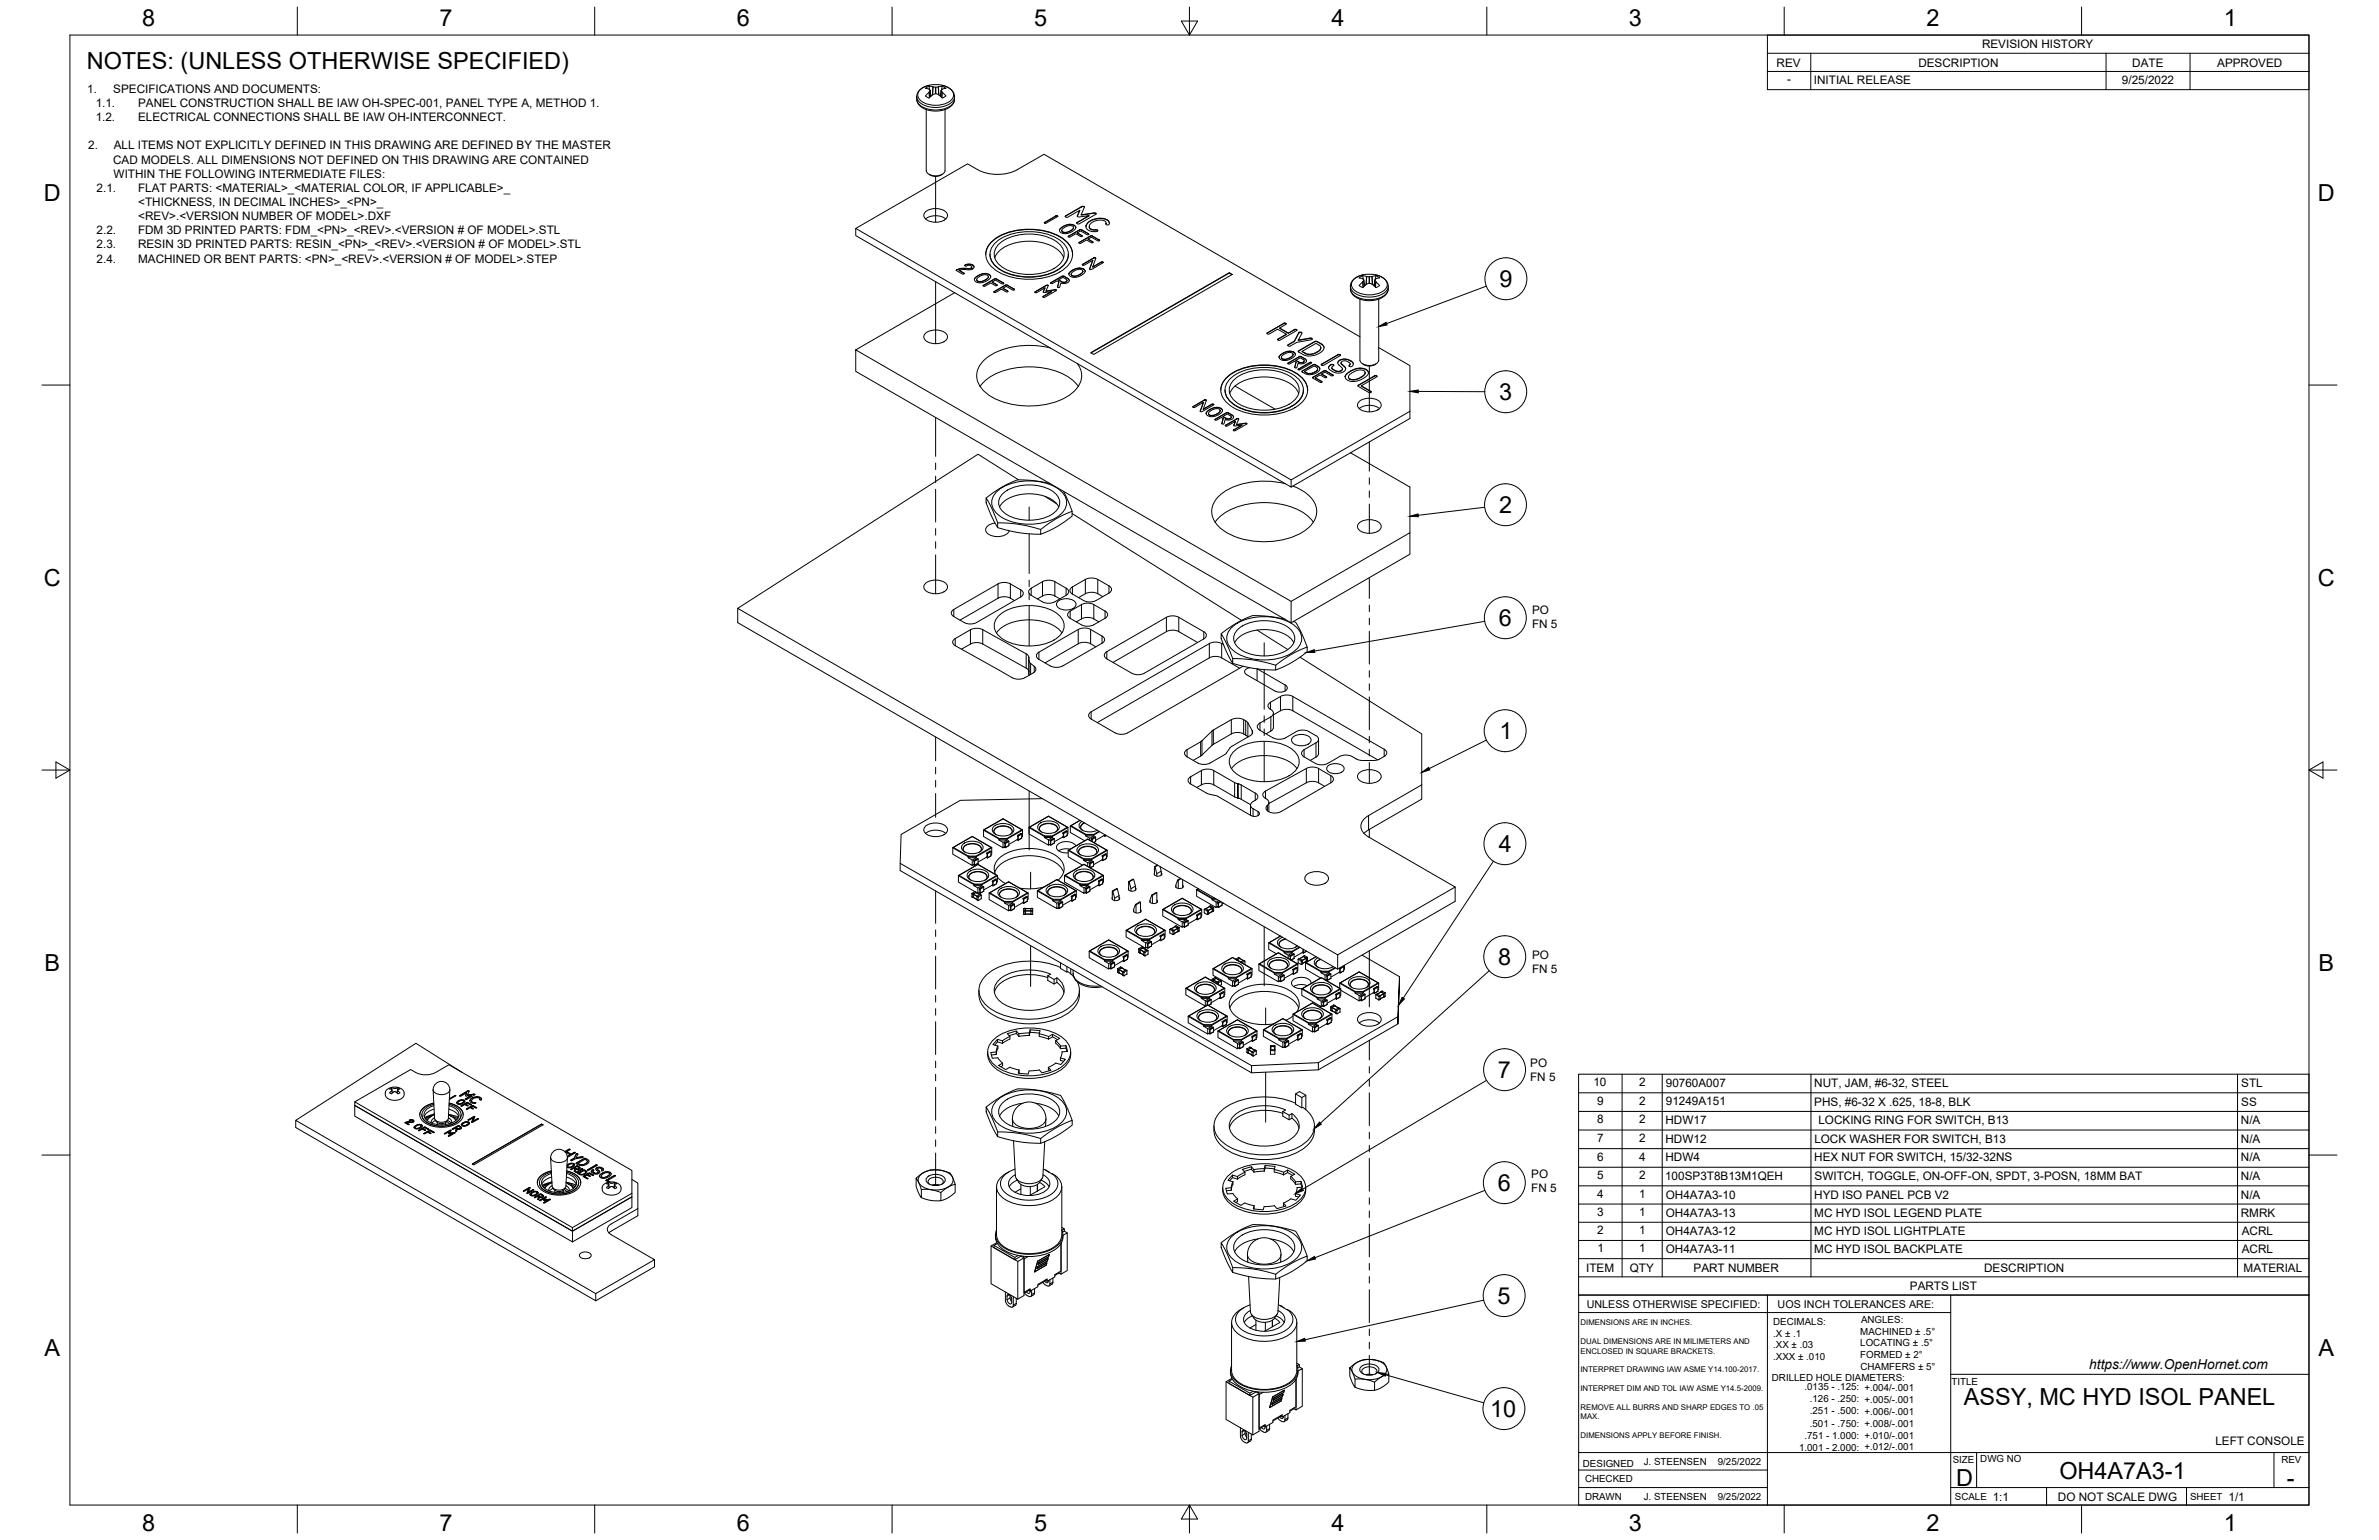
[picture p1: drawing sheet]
<svg xmlns="http://www.w3.org/2000/svg" width="864mm" height="559mm" viewBox="0 0 864 559" stroke-linecap="round" stroke-linejoin="round" font-family="sans-serif">
<defs><g id="words">
<g font-size="8.5">
<text x="51.6" y="9.4">8</text>
<text x="159.5" y="9.4">7</text>
<text x="267.5" y="9.4">6</text>
<text x="375.4" y="9.3">5</text>
<text x="483.4" y="9.4">4</text>
<text x="591.3" y="9.4">3</text>
<text x="699.3" y="9.4">2</text>
<text x="807.2" y="9.4">1</text>
<text x="31.5" y="25">NOTES: (UNLESS OTHERWISE SPECIFIED)</text>
<text x="16" y="72.9">D</text>
<text x="841.4" y="72.9">D</text>
<text x="544.3" y="104.2">9</text>
<text x="544.2" y="145.2">3</text>
<text x="544.2" y="186.2">2</text>
<text x="16" y="212.6">C</text>
<text x="841.4" y="212.6">C</text>
<text x="544.1" y="227.2">6</text>
<text x="544.3" y="268.2">1</text>
<text x="544.1" y="309.2">4</text>
<text x="16.2" y="352.3">B</text>
<text x="543.9" y="350.2">8</text>
<text x="841.7" y="352.3">B</text>
<text x="543.8" y="391.2">7</text>
<text x="543.8" y="432.2">6</text>
<text x="543.6" y="473.1">5</text>
<text x="16.2" y="492">A</text>
<text x="841.7" y="492">A</text>
<text x="712.9" y="510">ASSY, MC HYD ISOL PANEL</text>
<text x="540.9" y="514.2">10</text>
<text x="710.1" y="539.1">D</text>
<text x="747.6" y="536.7">OH4A7A3-1</text>
<text x="830.1" y="539.1">-</text>
<text x="51.6" y="555.5">8</text>
<text x="159.5" y="555.5">7</text>
<text x="267.5" y="555.5">6</text>
<text x="375.4" y="555.4">5</text>
<text x="483.4" y="555.5">4</text>
<text x="591.3" y="555.5">3</text>
<text x="699.3" y="555.5">2</text>
<text x="807.2" y="555.5">1</text>
</g>
<text font-size="5" x="758.4" y="496.8">https://www.OpenHornet.com</text>
<g font-size="4.3">
<text x="719.5" y="17.6">REVISION HISTORY</text>
<text x="644.9" y="24.2">REV</text>
<text x="696.4" y="24.2">DESCRIPTION</text>
<text x="774" y="24.2">DATE</text>
<text x="804.9" y="24.2">APPROVED</text>
<text x="31.7" y="33.7">1.</text>
<text x="41.1" y="33.7">SPECIFICATIONS AND DOCUMENTS:</text>
<text x="648.7" y="30.2">-</text>
<text x="658.5" y="30.6">INITIAL RELEASE</text>
<text x="770.3" y="30.3">9/25/2022</text>
<text x="34.7" y="38.9">1.1.</text>
<text x="50.1" y="38.9">PANEL CONSTRUCTION SHALL BE IAW OH-SPEC-001, PANEL TYPE A, METHOD 1.</text>
<text x="34.7" y="44">1.2.</text>
<text x="50.1" y="44">ELECTRICAL CONNECTIONS SHALL BE IAW OH-INTERCONNECT.</text>
<text x="32" y="54.2">2.</text>
<text x="41.1" y="59.3">CAD MODELS. ALL DIMENSIONS NOT DEFINED ON THIS DRAWING ARE CONTAINED</text>
<text x="41.3" y="54.2">ALL ITEMS NOT EXPLICITLY DEFINED IN THIS DRAWING ARE DEFINED BY THE MASTER</text>
<text x="41.3" y="64.5">WITHIN THE FOLLOWING INTERMEDIATE FILES:</text>
<text x="35.1" y="69.6">2.1.</text>
<text x="50.1" y="69.6">FLAT PARTS: &lt;MATERIAL&gt;_&lt;MATERIAL COLOR, IF APPLICABLE&gt;_</text>
<text x="50.2" y="74.7">&lt;THICKNESS, IN DECIMAL INCHES&gt;_&lt;PN&gt;_</text>
<text x="50.2" y="79.9">&lt;REV&gt;.&lt;VERSION NUMBER OF MODEL&gt;.DXF</text>
<text x="35.1" y="85">2.2.</text>
<text x="50.1" y="85">FDM 3D PRINTED PARTS: FDM_&lt;PN&gt;_&lt;REV&gt;.&lt;VERSION # OF MODEL&gt;.STL</text>
<text x="35.1" y="90.1">2.3.</text>
<text x="35.1" y="95.3">2.4.</text>
<text x="50.1" y="90.1">RESIN 3D PRINTED PARTS: RESIN_&lt;PN&gt;_&lt;REV&gt;.&lt;VERSION # OF MODEL&gt;.STL</text>
<text x="50.1" y="95.3">MACHINED OR BENT PARTS: &lt;PN&gt;_&lt;REV&gt;.&lt;VERSION # OF MODEL&gt;.STEP</text>
<text x="556.1" y="227.7">FN 5</text>
<text x="556.2" y="222.6">PO</text>
<text x="556.2" y="347.8">PO</text>
<text x="556.1" y="352.9">FN 5</text>
<text x="555.5" y="387.2">PO</text>
<text x="555.5" y="392.3">FN 5</text>
<text x="578.4" y="394.1">10</text>
<text x="595" y="394.1">2</text>
<text x="604.7" y="394.4">90760A007</text>
<text x="658.6" y="394.4">NUT, JAM, #6-32, STEEL</text>
<text x="813.6" y="394.4">STL</text>
<text x="579.8" y="400.9">9</text>
<text x="595" y="400.9">2</text>
<text x="604.7" y="401.1">91249A151</text>
<text x="658.6" y="401.2">PHS, #6-32 X .625, 18-8, BLK</text>
<text x="813.6" y="401.2">SS</text>
<text x="579.8" y="407.6">8</text>
<text x="595" y="407.6">2</text>
<text x="604.6" y="407.9">HDW17</text>
<text x="660.1" y="407.9">LOCKING RING FOR SWITCH, B13</text>
<text x="813.5" y="407.9">N/A</text>
<text x="579.8" y="414.4">7</text>
<text x="595" y="414.4">2</text>
<text x="604.6" y="414.6">HDW12</text>
<text x="658.6" y="414.7">LOCK WASHER FOR SWITCH, B13</text>
<text x="813.5" y="414.7">N/A</text>
<text x="579.8" y="421.1">6</text>
<text x="595" y="421.1">4</text>
<text x="604.6" y="421.4">HDW4</text>
<text x="658.6" y="421.4">HEX NUT FOR SWITCH, 15/32-32NS</text>
<text x="813.5" y="421.4">N/A</text>
<text x="555.9" y="427.5">PO</text>
<text x="579.8" y="427.9">5</text>
<text x="595" y="427.9">2</text>
<text x="604.5" y="428.2">100SP3T8B13M1QEH</text>
<text x="658.7" y="428.2">SWITCH, TOGGLE, ON-OFF-ON, SPDT, 3-POSN, 18MM BAT</text>
<text x="813.5" y="428.2">N/A</text>
<text x="555.9" y="432.6">FN 5</text>
<text x="579.8" y="434.6">4</text>
<text x="595.1" y="434.6">1</text>
<text x="604.7" y="434.9">OH4A7A3-10</text>
<text x="658.6" y="434.9">HYD ISO PANEL PCB V2</text>
<text x="813.5" y="434.9">N/A</text>
<text x="579.8" y="441.2">3</text>
<text x="595.1" y="441.2">1</text>
<text x="604.7" y="441.5">OH4A7A3-13</text>
<text x="658.6" y="441.5">MC HYD ISOL LEGEND PLATE</text>
<text x="813.4" y="441.5">RMRK</text>
<text x="579.8" y="447.8">2</text>
<text x="595.1" y="447.8">1</text>
<text x="604.7" y="448.1">OH4A7A3-12</text>
<text x="658.6" y="448.1">MC HYD ISOL LIGHTPLATE</text>
<text x="813.8" y="448.1">ACRL</text>
<text x="579.9" y="454.4">1</text>
<text x="595.1" y="454.4">1</text>
<text x="604.7" y="454.7">OH4A7A3-11</text>
<text x="658.6" y="454.7">MC HYD ISOL BACKPLATE</text>
<text x="813.8" y="454.7">ACRL</text>
<text x="575.8" y="461.5">ITEM</text>
<text x="591.7" y="461.4">QTY</text>
<text x="614.8" y="461.5">PART NUMBER</text>
<text x="720.3" y="461.5">DESCRIPTION</text>
<text x="814.5" y="461.5">MATERIAL</text>
<text x="693.3" y="468.1">PARTS LIST</text>
<text x="804.2" y="524.4">LEFT CONSOLE</text>
<text x="723.4" y="544.5">1:1</text>
<text x="747" y="544.7">DO NOT SCALE DWG</text>
<text x="809" y="544.5">1/1</text>
</g>
<g font-size="3.9">
<text x="576" y="474.6">UNLESS OTHERWISE SPECIFIED:</text>
<text x="645.3" y="474.7">UOS INCH TOLERANCES ARE:</text>
</g>
<g font-size="3.5">
<text x="643.7" y="485">.X ± .1</text>
<text x="643.7" y="480.8">DECIMALS:</text>
<text x="675.3" y="484.3">MACHINED ± .5°</text>
<text x="675.6" y="480">ANGLES:</text>
<text x="643.7" y="489.3">.XX ± .03</text>
<text x="675.3" y="488.6">LOCATING ± .5°</text>
<text x="643.7" y="493.5">.XXX ± .010</text>
<text x="675.3" y="492.8">FORMED ± 2°</text>
<text x="675.4" y="497.1">CHAMFERS ± 5°</text>
<text x="643.2" y="501.1">DRILLED HOLE DIAMETERS:</text>
<text x="708.4" y="502.7">TITLE</text>
<text x="655" y="504.4">.0135 - .125: +.004/-.001</text>
<text x="657" y="508.8">.126 - .250: +.005/-.001</text>
<text x="657" y="513.2">.251 - .500: +.006/-.001</text>
<text x="657" y="517.7">.501 - .750: +.008/-.001</text>
<text x="653.1" y="526.5">1.001 - 2.000: +.012/-.001</text>
<text x="655" y="522.1">.751 - 1.000: +.010/-.001</text>
<text x="574.6" y="532.3">DESIGNED</text>
<text x="596.7" y="531.6">J. STEENSEN</text>
<text x="623.6" y="531.6">9/25/2022</text>
<text x="708.9" y="530.9">SIZE</text>
<text x="718.9" y="530.5">DWG NO</text>
<text x="828.2" y="530.9">REV</text>
<text x="575.4" y="537.9">CHECKED</text>
<text x="575.4" y="544.3">DRAWN</text>
<text x="596.7" y="544.3">J. STEENSEN</text>
<text x="623.6" y="544.3">9/25/2022</text>
<text x="709.6" y="544.2">SCALE</text>
<text x="795" y="544.2">SHEET</text>
</g>
<g font-size="2.8">
<text x="573.7" y="480.9">DIMENSIONS ARE IN INCHES.</text>
<text x="573.7" y="487.7">DUAL DIMENSIONS ARE IN MILIMETERS AND</text>
<text x="573.7" y="491.1">ENCLOSED IN SQUARE BRACKETS.</text>
<text x="573.7" y="497.9">INTERPRET DRAWING IAW ASME Y14.100-2017.</text>
<text x="573.7" y="504.7">INTERPRET DIM AND TOL IAW ASME Y14.5-2009.</text>
<text x="573.7" y="511.6">REMOVE ALL BURRS AND SHARP EDGES TO .05</text>
<text x="573.7" y="514.9">MAX.</text>
<text x="573.7" y="521.8">DIMENSIONS APPLY BEFORE FINISH.</text>
</g>
</g></defs>
<!-- layer: Visible -->
<g fill="none" stroke="#000" stroke-width=".36">
<path d="M333.9 32.7l.6-.5a8.8 8.8 0 0 1 11.6 1.4l.4 1.2-.1 1.9-1.2 1.9-1.6 1-1.5 .4-3.2 .3-3.3-.8-1.4-.8-.9-1-.5-1.4v-1.7l.4-1.2zM336.2 39.8v22.1a3.4 3.4 0 0 0 4.2 1.9l1.4-.4a1.86 1.86 0 0 0 1.3-1.5l-.1-22.1M337.2 31.3l.3 1.3M337.3 31.3l-1.4 .7 1.4 .4 .4 .4-1.8 2 1.4 .8 1.4-1.3M337.3 31.3l2.4 .4M337.7 32.8l.2 2.2M337.8 34.3l.1 .2M337.9 34.5l.3 .2M337.9 34.5h.1M338.7 34.3h-.1M339.6 34h.1M339.6 34l-.9 .3"/>
<path d="M339.7 34l1 .3 1.3 1.3 1.4-.8M341.4 34.5h.1M341.4 34.5l-.3 .2M341.5 34.3l-.1 .2M341.7 32.8l-.3 2.2M341.7 32.9l.3 .6M342 33.5h.1M342 31.3l-.2 1.3M342 31.3l1.4 .8M342.1 31.3l-2.4 .4M342.1 33.5l1.3 1.3M343.4 32l-1.3 .3-.4 .6"/>
<path d="M336 79.5a6.3 6.3 0 0 1 7.3 0M336.1 76.8a6.1 6.1 0 0 1 7.5 .4 2 2 0 0 1-1.6 3 5.5 5.5 0 0 1-6.6-1.6 1.69 1.69 0 0 1 .7-1.8zM337.2 63.3a4.2 4.2 0 0 0 4.9 0M383.5 78.2l.4 .2M383.5 78.4l-4.4 2.4M383.9 78.4l.1 .1M383.9 78.3v.1M386.7 78.4l6.3-3.6 .7 .4-1.2 2.7 4.6-.6 .8 .2-6.5 3.8-.5-.5 4.4-2.6-4 .5-.2-.3 .9-2.1-4.5 2.5h-.6zM392 76.3l-.9 2.2M393.5 74.9l.1 .3M393.5 75.1h-.8l-6 3.5M395.3 78.2l-4.4 2.6"/>
<path d="M397.1 77.3l.8 .3M397.1 77.4l-4.6 .5M399.1 79.3l-3.2 .8M399.1 79.3l1.6 .1 1.1 .4M399.1 79.2v.1M401.8 79.7l.9 1.3M310.6 82.9v2.6l158.1 91.2v-2.6M347.1 98l2-.6h3l.7-.5-.2-.4-.6-.2-1.5 .3a.27 .27 0 0 1-.3-.4 .27 .27 0 0 1 .4-.2l2-.1 .8 .5 .1 .7-.5 .5-.9 .3-2.1-.1-1.8 .3 1.8 1-.3 .4zM347.2 98l-.1 .1M348.2 98.1l1.7 1.1M348.4 97.6l-1.2 .3M349.9 99.1l.1 .2"/>
<path d="M350.2 96.4h.1M350.5 96.1l1.3-.2 1.3 .3M350.5 96.2h-.3M352.4 97.4l-4 .1M352.8 96.8l-.4 .5M353.1 96.1l.5 .8M355.1 99.9v.2M357.5 99.2v.1M357.8 92.3a8.7 8.7 0 0 1 6-7 24.4 24.4 0 0 1 22.1 1.4 7.3 7.3 0 0 1 3.5 5.6M359.1 99.7l-1.3-.4-1.6 .3-1.9 1-.6 .9M359.1 99.7l.5 .8M359.1 99.5v.2"/>
<path d="M359.4 92.3a6.9 6.9 0 0 0 4.1 5.9 21.9 21.9 0 0 0 21.2-.7 6.5 6.5 0 0 0 3.1-5.1M360.2 87.5a22.5 22.5 0 0 1 19-3.8 13.5 13.5 0 0 1 9.8 6.6 6.4 6.4 0 0 1-3 7.6 23.8 23.8 0 0 1-24.8 0 6.3 6.3 0 0 1-1-10.4zM361.1 93.6a11.1 11.1 0 0 1 9.5-5.9 16.5 16.5 0 0 1 14.6 4.2l.9 1.7M361.4 88.1a21 21 0 0 1 19.9-2.8 8.8 8.8 0 0 1 6.5 6.5 7.4 7.4 0 0 1-5.3 6.9 22 22 0 0 1-20.1-1.4 5.6 5.6 0 0 1-1-9.2zM362.7 88.5a18.4 18.4 0 0 1 21.8 0 5 5 0 0 1-.9 8.3 19.2 19.2 0 0 1-20 0 5 5 0 0 1-.9-8.3zM379.1 80.8l4.3-2.5 .6 .1-4.3 2.6zM379.1 80.9h.1M384.6 83.4v.2M385 82.9l1.4-1 1.6-.5 1.7 .2 .8 .8-.2 .7-.9 .8-2.5 .9-1.9-.5-.4-.6zM385.4 83.6l.4 .6 1.5 .2 2-1 .4-.9-1.1 1.3M385.8 84.2l.9 .1M386 82.1v.1"/>
<path d="M387.8 85.7l4.4-2.5 3.1 1.7-.6 .3-2.4-1.4-1.2 .7 1.7 1-.1 .3-2.2-1-2.1 1.2h-.4zM387.8 85.9h.1M387.8 92.3v.1M388.3 98.7l1.9-1.1 1.6-.4 1.5 .4 .6 .8-.3 .7-.9 .7-2.3 .8-1.3-.1-.7-.3-.4-.6zM388.4 81.4v.1M388.6 83.7l-1.9 .7M388.8 99.5l.5 .7h1.6l1.8-1 .4-.8-1.1 1.3M389.4 98v.1M389.7 82.5l-.3-.5-.7-.1-1.7 .3-1.4 1-.2 .5 .4 .4M389.9 81.8l-1.3-.3-1.4 .2-1.8 .9-.8 1M389.9 81.8l.6 .6M389.9 81.7v.1"/>
<path d="M390.9 81h-.1M391.1 84.5l1.8 1.2M391.7 88.1v.1M391.7 88l4.5-2.5 3 1.7-.7 .2-2.3-1.3-1.2 .6 1.7 1.1-.1 .3h-.4l-1.8-1-2.1 1.2-.5-.1zM391.8 97.2v.1M391.9 83.4l.8 .1M391.9 83.5l-4.1 2.3M392 99.5l-1.9 .8M392.7 83.4l2.4 1.5M392.9 96l4.4-2.5 .5 .2-1.1 3.2 3.2-1.9 .6 .2-4.5 2.6-.4-.3 1.1-3.1-3.2 1.9zM393.1 98.4l-.4-.5-.7-.2-1.6 .4-1.5 1.1v.4l.3 .4M393.3 97.7l-1.1-.3-1.4 .1-1.8 .8-1 1.2v-.2"/>
<path d="M393.3 97.7l.6 .6M393.3 97.6v.1M394.3 82l-.1 .3M394.8 80.9l1.1-.8 1.2-.6 2.9-.3 2.1 .7 .5 .6 .1 .7-.3 .4-.8-.1-.3-1.1-1.1-.5h-1.2l-1.9 .4-1.3 1-.3 1.3 .9 .7 1.8 .1 .3 .4-.4 .2-1.3 .1-1.3-.4-1-.6-.3-1.1zM395 86.7l1.8 1.2M395.1 84.8l.2 .2M395.4 82.3l.1 .5 .5 .4M395.6 97.6h.1M395.8 85.6l.8 .2M395.8 85.7l-4.1 2.3M395.9 80.2l-1.1 .8-.5 .9M396 83.1l.4 .3 1.9 .2"/>
<path d="M396.6 85.6l2.4 1.5M396.7 94.4l-1.1 3.1M397 93.6h.2M397 93.7l-4.1 2.3M397.2 93.5l.5 .1M397.7 93.5l.1 .2M398.3 83.5l.2 .3M399 87l.2 .3M399.7 95.1l.8 .2M399.7 95.2l-3 1.7M401.5 81.2v.1M401.5 80.9v.2"/>
<path d="M446.2 99l1 .7M446.2 99.1l-50.1 29M346.6 106.2l-36 20.8v7.7l158.1 91.3v-7.8l-158.1-91.2M353.7 101.3v.1M354.1 100.6l1.5-.9 1.7-.5 1.6 .3 .7 .8-.3 .7-.9 .8-2.5 .8-1.2-.1-.7-.5-.3-.6zM354.5 101.5l.1 .4 .5 .3h1.4l1.8-.9 .5-.9-1.1 1.2M354.9 102.1l.9 .1M356.9 103.7h.1M356.9 103.5l4.4-2.4 3.1 1.7-.6 .2-2.4-1.4-1.2 .7 1.7 1-.1 .4h-.4l-1.8-1-2.1 1.2-.5-.1zM357.7 101.5l-1.9 .8M358.8 100.4l-.3-.5-.6-.2-1.6 .3-1.6 1-.2 .5 .4 .5M359.6 100.3v.1"/>
<path d="M360.2 102.3l1.8 1.2M360.8 105.9l4.4-2.6 3.1 1.7-.7 .2-2.3-1.3-1.2 .7 1.7 1-.1 .3h-.4l-1.8-1-2.1 1.2zM360.8 106h.1M361 101.2l.8 .1M361 101.3l-4.1 2.3M361.8 101.2l2.4 1.5M364.1 104.6l1.8 1.2M364.2 102.6l.2 .3M364.9 103.5l.8 .1M364.9 103.6l-4.1 2.3M365.7 103.5l2.4 1.5M368.1 104.8l.2 .3"/>
<path d="M375.6 106l4.5-2.6 .4 .2-.8 2 3.2-.5 .6 .2-4.6 2.7-.4-.3 3.2-1.9-2.9 .3 .5-1.7-3 1.8zM379.3 104.4l-.6 1.6M380.4 103.5l.1 .2M380.4 103.6h-.6l-4.2 2.5M381.4 102.6l4.4-2.5 1.8 .9 .6 .7-.3 .6-.8 .5-2-.1-.4 1.5-.3 .2-.5-.2 .5-1.9-.6-.4-1.8 1-.5-.1zM381.6 102.4v.2M381.7 105.8l-3.1 1.8M382.9 105.1l.6 .3M382.9 105.2l-3.2 .4M384.3 101.6l1.6-1 1.4 .9-.3 .8M384.4 102.3l-.5 1.7M385.5 100.2v.2"/>
<path d="M387 102.2l-1.1 .3M387.3 101.7l-.4 .7-.9 .1-1.7-.9 1.6 .8M387.5 100.9v.1M388.2 101.8l-.5-.6-1.9-1-4.4 2.4M389.2 100.1l.9 .1M464.5 119l3.2 2M465.9 117.4h.3M465.9 117.5l-6 3.5M466.2 117.2l.5 .2M466.7 117.3l.2 .3M469.8 119.6l.1 .1M469.8 119.7l-2.1 1.1"/>
<path d="M470.7 119.6l.1 .2M470.7 119.7h-.8M491.4 101.3l.5-.4a8.8 8.8 0 0 1 11.7 1.5l.3 1.1v1.6l-.3 1.1-.8 1-1.3 .9-1.5 .6-3.9 .4-3.2-.9-1.2-.7-1-1.1-.5-1.4v-1.5l.4-1.1zM493.4 100.8l1.3 .3M493.7 108.5v22.2a3.4 3.4 0 0 0 4.2 1.9l1.3-.4a1.86 1.86 0 0 0 1.3-1.5v-22.2M494.7 101.2h.1M494.7 102.3l-1.3 1.3M494.7 100.1l1.4 .2M494.7 100.1l.2 1.3M494.7 100.1l-1.3 .7M494.7 101.2l.3 .5M494.7 102.3h.1"/>
<path d="M495.1 101.7l-.4 .5M495.1 101.6l.2 2.2M495.2 103.1l.4 .4M495.3 103.3h.1M496.1 100.3h2M497 102.8h.1M497 102.8l-.9 .3-1.4 1.3-1.3-.8M497.1 102.8l.9 .3M498 103.1h.1M498.9 103.3l-.4 .2M498.9 103.3h.1M498.9 103.1v.2"/>
<path d="M499.1 101.6l-.3 2.2M499.1 101.7l1.7 1.9-1.3 .8-1.4-1.3M499.5 100.1l-.3 1.3M499.5 100.1l-1.4 .2M499.5 100.1l1.3 .7-1.3 .3M499.5 101.2l-.4 .4M336.1 120.9a6.1 6.1 0 0 1 7.5 .4 2 2 0 0 1-1.6 3 5.5 5.5 0 0 1-6.6-1.6 1.69 1.69 0 0 1 .7-1.8zM381.3 126.3a28.3 28.3 0 0 0-23.4 3.8 7.4 7.4 0 0 0-.2 12.3 27.5 27.5 0 0 0 22.2 4.3 16.8 16.8 0 0 0 12-7.4 6.8 6.8 0 0 0-.9-7.4M395.9 128l50.3-29 1.1 .6-50.3 29zM445.5 136.7a22.5 22.5 0 0 1 19-3.7 13.5 13.5 0 0 1 9.8 6.5 6.4 6.4 0 0 1-3 7.6 23.8 23.8 0 0 1-24.7 0 6.3 6.3 0 0 1-1.1-10.4zM446.7 137.3a21 21 0 0 1 19.9-2.7 8.8 8.8 0 0 1 6.5 6.4 7.4 7.4 0 0 1-5.3 6.9 22 22 0 0 1-20.1-1.4 5.6 5.6 0 0 1-1-9.2zM448 137.8a18.4 18.4 0 0 1 21.9 0 5 5 0 0 1-.9 8.2 19.2 19.2 0 0 1-20.1 0 5 5 0 0 1-.9-8.2z"/>
<path d="M460 120.8l6.2-3.6 .7 .3-2.4 1.5 3.2 1.8 2.3-1.3 .8 .2-6.4 3.8-.5-.1v-.4l3.1-1.7-3.2-1.9-3.1 1.8h-.5zM463.9 123.2l-.1 .1M464.3 129.5v.1M464.6 129l1.8-1.2 1.5-.4 1.6 .3 .7 .8-.1 .6-.9 .8-2.5 .9-1.9-.4-.5-.8zM465.2 129.6l.1 .5 .5 .3h1.3l1.7-.9 .6-1-1 1.3M465.5 130.3h.9M465.7 128.1v.2M467 121.3l-3.1 1.8M467.5 131.8l4.3-2.5 1.9 .9 .6 .6-.3 .6-.6 .5-1.1 .2-1.1-.3-.4 1.6-.3 .1-.5-.3 .5-1.8-.6-.3-1.8 1zM467.6 131.7v.2M467.7 125.2l-.2 .2M467.7 131.6v.2"/>
<path d="M468.1 127.4v.1M468.4 129.7l-2 .8M469.4 128.5l-.2-.4-.7-.2-1.7 .3-1.6 1.1v.4l.3 .5M469.6 127.9l-1.2-.4-1.6 .3-1.9 1-.6 .9M469.6 127.9l.6 .8M469.6 127.7v.2M469.9 123.9l-2.2 1.1M470.2 128.5v.1M470.4 130.7l1.6-.9 1.4 .9-.3 .8M470.5 131.4l-.5 1.8M471.3 134l4.1-2.5 .7 .1-4.3 2.6zM471.3 134.1h.1"/>
<path d="M471.3 127.4l6.2-3.6 .6 .1 1.7 1a1.77 1.77 0 0 1 .7 1.8 1.77 1.77 0 0 1-1.4 1.4l-1.9 .8-2.3 .3-1.8-.5-1.7-1zM471.4 120.9l-1.5 2.9M471.4 120.9h.1M471.6 120.6l.8-.1 .2 .4-1.3 2.5 4.4-.8 .7 .5-5.7 1.1-2.4 1.4-.7-.1-.1-.4 2.4-1.3zM471.6 129.4v.1M471.6 120.6l.8 .1M471.6 120.7l-.2 .2M471.6 127.1v.2M472.4 120.6l.2 .3M472.6 134.7l4.3-2.5 1.7 .8 .5 .7-.2 .7-.6 .6-2.1 .9-1.9-.1zM472.8 134.6v.1M473.1 131.4l-1.1 .3"/>
<path d="M473.4 130.9l-.3 .6-.9 .2-1.8-1 1.6 .8M473.6 130.1v.1M474.3 131l-.4-.6-1.9-1-4.5 2.5M475.5 122.7l.7 .2M475.5 122.8l-4.2 .6M475.7 131.4l.3 .2M475.7 131.6l-4.4 2.4M476 131.6l.1 .1M476 131.5v.1M476.2 122.7l.2 .4M476.5 137l4.4-2.5 3.1 1.6-.3 .3h-.4l-2.3-1.4-1.2 .7 1.8 1-.1 .3h-.6l-1.7-1-1.7 1.1 2.3 1.3 .1 .2-.3 .2zM476.7 136.9l-.2 .2"/>
<path d="M477.4 132.3v.1M477.5 137.1l2.4 1.4M478.1 134.5l.2-.9-1.2-.8-3.6 2M478.1 134.4l-1.1 .8-1.8 .4M478.3 124v.1M478.3 133.8l-.4 .9-1.9 .9h-1.1l-1.4-.8 1.7 .7M479.1 133.9l-.4-.7-1.7-.9-4.4 2.6M479.2 127l.2-1.2-1.7-1.2-5 2.9M479.2 126.9l-1.8 1.2-2.3 .5M479.5 126.1l-.6 1.2-2.4 1.2h-2.2l-1.6-1 1.6 .9 .8 .1M479.6 132.3v.1M479.7 132.2l6.1-3.6 .8 .2-6.2 3.8h-.6z"/>
<path d="M479.8 135.7l1.8 1.2M480.6 126.2l-.6-1.1-2.4-1.2-6.3 3.7M482.7 132.6l.7-.4 .6 .1 .2 .3-.7 .6 .1 .6 1.4 .8 1 .1 .9-.3 .4-.5-1.6-1.9v-.8l.6-.5 1.4-.4 1.4 .1 1.8 .9 .4 .8-.5 .8-.7 .2-.4-.3 .4-.7-.4-.6-1.4-.6-1.1 .2-.3 .8 1.3 1.2 .3 .9-.8 .9-1.6 .5-1.5-.2-1.8-1-.5-.7zM483 132.4h1M483 132.5l-.7 1M483.5 133.4l.1 .5M483.6 133.8l1 .7M484 136.2l-3.1-1.6-4.2 2.2M484 132.3l.2 .3M484.6 134.4l.4 .3M486 128.6l.5 .2M486 128.7l-6.4 3.5"/>
<path d="M486.3 130.7l-.7 1M486.3 130.8l1.8-.4 1.7 .4M486.5 128.8l.1 .1M486.5 128.7v.1M486.8 131.7l.1 .3M486.9 134.6l-.9 .2-1-.2M486.9 131.9l1.1 1.1M487.3 133.8l-.4 .7M488 132.9l.5 1M488.3 136.5v.1M488.7 135.8l2.3-1.6 2.2-.6 2.5 .3 .7 .5 .4 .7-.4 1-1.2 1-1.9 1-1.6 .3-1.5-.1-1.4-.6-.5-.9zM489.5 136.7l.1 .5 .6 .5h2.1l2.4-1.2 .7-.7 .2-.6-.3 .7-1.2 1.1"/>
<path d="M489.8 132.7l-.1 .1M489.8 130.7l.7 .4M490 137.6l1.3 .2M490.1 132l-.3 .5M490.3 134.6v.1M490.5 131v.2M490.5 131.2l.8 .9M492.9 139.9l6.2-3.6 .8 .2-5.7 3.5 3.5 2-.1 .4h-.7l-3.8-2.1zM493.2 139.8l-.3 .2M493.7 122.2l-114.7-66.2-9.7 5.6a15.9 15.9 0 0 1-14.4 0l-3.7-2.1-40.6 23.4 158.1 91.2 43.1-24.9M493.7 133.5v.2M494.1 136.8l-2.8 1.1"/>
<path d="M494.2 140l3.5 2.2M494.7 132.1a4.1 4.1 0 0 0 4.8 0M495.6 135.2l-.3-.6-.9-.3-2.3 .3-2.4 1.6-.2 .7 .5 .6M495.9 134.2l-2-.5-2.3 .4-2.3 1.3-1 1.4M495.9 134.2l.5 .4 .4 .7M495.9 134v.2M496.8 135.1v.1M498.9 136.4l.8 .1M498.9 136.5l-5.7 3.2M499.7 136.4l.2 .2M500.5 126.1l11.3 6.6v16.5M355.8 140.2a19.8 19.8 0 0 1 14.5-6.9 25.9 25.9 0 0 1 19.7 5.2l1.4 1.7"/>
<path d="M433 147.6l4.4-2.6 .5 .3-1.1 3.1 3.2-1.8 .6 .2-4.4 2.6-.5-.3 1.1-3.1-3.2 1.8zM433 147.6v.1M435.7 149.2h.1M436.8 146l-1.1 3.1M437.2 145.1l.2 .1M437.2 145.3l-4.2 2.4M437.4 145.1l.4 .1M437.8 145.1l.1 .2M438.3 149.2l1.5-.9 1.7-.5 1.6 .3 .7 .8-.4 .8-1 .8-2.4 .7-1.2-.2-.7-.4-.2-.7zM438.7 150l.5 .7h1.4l1.8-.9 .5-.9-1 1.3M439 150.7h1M439.3 148.5v.2"/>
<path d="M439.8 146.7l.8 .2M439.8 146.8l-3 1.6M441 152.2l4.4-2.5 2 1 .4 .6-.2 .5-.6 .4-1 .2-1.3-.2-.4 1.5-.3 .2-.5-.2 .5-1.9-.6-.3-1.8 1zM441.3 152v.1M441.6 147.8v.1M441.9 150.1l-1.9 .8M442.9 148.9l-.3-.4-.7-.2-1.5 .2-1.6 1.2-.1 .5 .3 .3M443.2 141.6a8.7 8.7 0 0 1 5.9-7.1 24.4 24.4 0 0 1 22.1 1.4 7.3 7.3 0 0 1 3.5 5.7M443.2 148.3l-1.2-.4-1.7 .2-1.5 .8-.9 1.2v-.2M443.2 148.3l.6 .6M443.2 148.1v.2M443.9 151.1l1.6-.9 1.4 .8-.3 .9"/>
<path d="M444 151.8l-.5 1.8M444.7 141.5a6.9 6.9 0 0 0 4.2 5.9 21.9 21.9 0 0 0 21.1-.6 6.4 6.4 0 0 0 3.1-5.3M444.8 154.3l4.4-2.5 .5 .2-.9 2 3.4-.5 .5 .2-4.5 2.7-.5-.3 3.1-1.9-2.8 .3 .5-1.6-3 1.7h-.6zM445.1 149.8v.1M446.4 142.8a11.1 11.1 0 0 1 9.5-5.8 16.5 16.5 0 0 1 14.7 4.2l.8 1.6M446.6 151.8l-1.1 .2M447 151.3l-.3 .5-1.1 .3-1.7-1 1.6 .8M447.1 150.5v.1M447.8 151.4l-.5-.7-1.9-.9-4.3 2.3M448.3 140.1l14.6 8.4M448.5 152.9l-.6 1.5M449.6 151.9l.1 .2"/>
<path d="M449.6 152h-.6l-4.2 2.5M450.8 154.2l-3.1 1.9M452.1 153.5l.5 .3M452.1 153.7l-3.3 .3M493.4 148.3a6.3 6.3 0 0 1 7.4 0M493.5 145.6a6.1 6.1 0 0 1 7.6 .4 2 2 0 0 1-1.6 3 5.5 5.5 0 0 1-6.6-1.6 1.69 1.69 0 0 1 .6-1.8zM497.7 142.1l.1 .2M511.8 149.2v2.6l-43.1 24.9M361.9 178.3a20.1 20.1 0 0 1 20.1-2.1 6.8 6.8 0 0 1 5 7.5 10.3 10.3 0 0 1-7.6 5.8 20 20 0 0 1-17.5-3.1 5.2 5.2 0 0 1 0-8.1zM363.9 179.2a16 16 0 0 1 19.4 0 4.3 4.3 0 0 1-.9 7 16.3 16.3 0 0 1-18.5-.7 4.2 4.2 0 0 1 0-6.3zM369.8 174.1l-14.8-9.3-87.2 55.9 217.8 125.8 42.6-24.6-31.4-18.2a4.1 4.1 0 0 1-2.8-3.9 4.1 4.1 0 0 1 2.8-3.9l19.3-11.1v-18.5l-44.2-27.8M381.2 175.5l-7.5-1.2a13.2 13.2 0 0 0-10 2.5l-5.7 3.9"/>
<path d="M386.1 178.3l3.1 7.2M466.7 175.5a28.8 28.8 0 0 0-22.9 3.4 7.5 7.5 0 0 0-2 11.5 22.6 22.6 0 0 0 16.9 6.2 23 23 0 0 0 17.5-6.4 7.2 7.2 0 0 0-1.3-10.6 17.8 17.8 0 0 0-5.6-3.2M490.2 164.3l21.6 12.4v16.6M358 180.7l2 3.6 1.5 3.5 .7 1.9v1.8l-1.6-2.9-2.1-4.8-.5-1.4zM361.2 189.8l-1.6 .4a2.06 2.06 0 0 0-1.8 2.2 2.06 2.06 0 0 0 2 1.9 5.8 5.8 0 0 0 6.4-1.3l.2-.4M362.2 189.7l6.9 .4 6.3 1.3 2.4 .7v1.8l-8.3-.7-7.3-1.7M362.9 184a11 11 0 0 1 9.3-4.8 13.8 13.8 0 0 1 11.7 4l.4 .8M377.8 192.1l5-3.5 6.4-3.1v1.8l-1.7 1.3-5.3 3.3-4.4 2M379.3 180.1l4.3 2.7M389.2 186.4l61.5 38.7M441.1 189.5a19.8 19.8 0 0 1 14.5-7 25.9 25.9 0 0 1 19.7 5.2l1.5 1.8M493.5 189.7a6.1 6.1 0 0 1 7.6 .4 2 2 0 0 1-1.6 3 5.5 5.5 0 0 1-6.6-1.6 1.69 1.69 0 0 1 .6-1.8z"/>
<path d="M336.1 211.6a6.1 6.1 0 0 1 7.5 .4 2 2 0 0 1-1.6 3 5.5 5.5 0 0 1-6.6-1.6 1.69 1.69 0 0 1 .7-1.8zM368.3 217.9a5.5 5.5 0 0 0-6-.8l-13.8 7.9M382.9 216.3l1.9 1M382.9 211.1l4.1 2.3M382.9 216.2l-1.2-.4-1.4-.1a6.7 6.7 0 0 0-3.7 1.6M382.9 211.1l-1.9-.6-2 .3-4.7 2.6a1.36 1.36 0 0 0-.9 1.3 1.36 1.36 0 0 0 .9 1.3l4.7 2.6 2 .3 1.9-.5 4.1-2.4M384 218.2a5 5 0 0 1 6.4 .4 1.73 1.73 0 0 1-1.4 2.4 4.4 4.4 0 0 1-5.5-1.5zM387 213.4a1.37 1.37 0 0 1 1 1.3 1.37 1.37 0 0 1-1 1.3M388.8 213.3l5.2-3 1.9-.6 2 .3 4.7 2.6a1.37 1.37 0 0 1 .9 1.3 1.37 1.37 0 0 1-.9 1.3l-4.7 2.7-1.9 .5-2.1-.2-4.6-2.6a1.31 1.31 0 0 1-.5-2.3zM400.3 216.5a5.9 5.9 0 0 0-5.7-1.3l-3.1 1.7M468.7 218.2l43.1-24.9v7.8l-43.1 24.9M267.8 220.7v5.2l217.8 125.8 42.6-24.7v-5.1"/>
<path d="M345.8 221.5l17.1-9.9 2-.3 1.3 .3 4.3 2.4a1.37 1.37 0 0 1 1 1.3 1.37 1.37 0 0 1-1 1.3l-16.6 9.5-1.3 .3-2-.3-4.4-2.4a1.31 1.31 0 0 1-.4-2.2zM349 235.6l3.9-2.2 1.3-.2 2 .2 16.3 9M361.7 229.7a14.9 14.9 0 0 1 13.2-4.7 14 14 0 0 1 10.6 4.7M362.7 223.3a18.4 18.4 0 0 1 21.8 0 5 5 0 0 1-.9 8.3 19.2 19.2 0 0 1-20 0 5 5 0 0 1-.9-8.3zM373.5 238.5l.1 1.4 .5 .8M373.5 238.6l-.3-.7-.7-.6-15.8-8.8-1.2-.4-2.6 .1-6.1 3.5a1.36 1.36 0 0 0-1 1.3 1.36 1.36 0 0 0 1 1.3l21.3 11.9 2 .3 1.3-.3 3.7-2a1.34 1.34 0 0 0 .9-1.1 1.34 1.34 0 0 0-.6-1.3l-1.3-1.1M388 222.1l4.6-2.7 1.9-.5 2 .2 4.7 2.6a1.38 1.38 0 0 1 .9 1.3 1.38 1.38 0 0 1-.9 1.3l-4.2 2.4-1.9 .5-2-.2-4.6-2.6a1.31 1.31 0 0 1-.5-2.3zM392.6 224.6l-1.9 1.1M392.6 224.6l1.2-.5 1.4-.1 1.9 .6M395.9 233.6l1.9 1.1M395.9 233.6l-1.9-.5-2 .2-12.6 7.2M395.9 228.4l-1.9-.5-2 .2-14.9 8.6a1.37 1.37 0 0 0-.9 1.2 1.37 1.37 0 0 0 .9 1.3l4.8 2.7 2.7 .2 1.2-.5 14.2-8.2a1.37 1.37 0 0 0 1-1.3 1.37 1.37 0 0 0-.9-1.3l-4.2-2.4"/>
<path d="M397.1 224.6l1.8 1M434.7 233.1l-7.4-4.2-2.7-.2-1.2 .5-19.4 11.2M437 231.8a1.35 1.35 0 0 0 .9-1.3 1.35 1.35 0 0 0-.9-1.3l-9.1-5.2-1.2-.4h-2.1l-1.2 .4-21.6 12.5a1.36 1.36 0 0 0-.9 1.3 1.36 1.36 0 0 0 .9 1.2l9.1 5.3 1.2 .4h2.1l1.2-.4 21.6-12.5M443.3 230l1.7 3.1 1.9 4.3 .6 1.6v1.7l-1.9-3.4-1.7-3.9-.6-1.7zM444.1 233.9a5 5 0 0 0-5.1-.4l-42.9 24.8a1.37 1.37 0 0 0-.9 1.3 1.37 1.37 0 0 0 .9 1.3l8.7 5.1M447.2 227.6a20.1 20.1 0 0 1 20.2-2.2 6.8 6.8 0 0 1 4.9 7.6 10.3 10.3 0 0 1-7.6 5.7 20 20 0 0 1-17.5-3.1 5.2 5.2 0 0 1 0-8zM447.5 239l6.9 .4 6.3 1.3 2.4 .7v1.7l-8.3-.6-7.3-1.8M448.2 233.2a11 11 0 0 1 9.4-4.7 13.8 13.8 0 0 1 11.6 4l.5 .7M449.3 228.5a16 16 0 0 1 19.3 0 4.3 4.3 0 0 1-.8 7 16.3 16.3 0 0 1-18.5-.7 4.2 4.2 0 0 1 0-6.3zM456.3 228.6l11.2 7.1M466.5 224.7l-7.5-1.2a13.2 13.2 0 0 0-10 2.5l-5.7 4M469.5 225.5l.8 .3 1.4 2.3 2.8 6.7"/>
<path d="M372.5 242.4l.7 .6 .3 .7M373.5 243.7v1.3M450 242.5l-7.1-4.1-1.3-.2-2 .2-41.3 23.8M451.3 241.7l-42 24.3M453.7 242.3a1.47 1.47 0 0 0-1.5 .6 1.47 1.47 0 0 0 0 1.7l10.6 6.1a3.7 3.7 0 0 0 4.4-.7 1.16 1.16 0 0 0-.7-1.5l-10.1-5.8M461.3 257.5a1.37 1.37 0 0 1 1 1.3 1.37 1.37 0 0 1-1 1.3M462.3 258.8v5.2l-.3 .7-.7 .6M463.1 241.4l5.4-3.8 6-2.8v1.7l-2.1 1.6-4.3 2.7-5 2.3M469.3 252.7l33.2 19.2a1.37 1.37 0 0 1 .9 1.3 1.37 1.37 0 0 1-.9 1.3l-2 1.1-1.4 .3h-5l-1.3-.3a5.9 5.9 0 0 0-6.5-1.1l-4.3 2.5-1.9 .5-2-.2-4.7-2.7a1.37 1.37 0 0 1-.9-1.3 1.37 1.37 0 0 1 .9-1.3l4.3-2.5a1.37 1.37 0 0 0 1-1.3 1.37 1.37 0 0 0-1-1.3M469.3 257.9l30.8 17.8M469.3 257.9l-1.2-.4-1.4-.1a7.9 7.9 0 0 0-4.4 2M469.3 252.7l-1.2-.4h-2.1l-4.8 2.5a1.41 1.41 0 0 0-.9 1.4 1.41 1.41 0 0 0 1 1.3"/>
<path d="M404.8 265.9l1.3 .5 1.3 .1 1.9-.6M447 266.3l-6.7 3.9-4.1 3.9-3 1.8M447 261.1l-6.7 3.9-4.1 3.9-5.3 3.1a1.37 1.37 0 0 0-.9 1.3 1.37 1.37 0 0 0 .9 1.3l4.5 2.5 2.7 .2 1.2-.4 5.5-3.2 1.6-2.3M447 266.3l1.2-.4 1.4-.1 1.9 .5M447 261.1l1.2-.4 1.4-.1 1.9 .5M447 278.9a14.9 14.9 0 0 1 13.2-4.7 14 14 0 0 1 10.6 4.7M448 272.6a18.4 18.4 0 0 1 21.9 0 5 5 0 0 1-.9 8.2 19.2 19.2 0 0 1-20.1 0 5 5 0 0 1-.9-8.2zM451.5 266.3l1.5 1.1M451.5 261.1l1.5 1.2M453 262.3l1.6 2.8a1.32 1.32 0 0 1-.8 1.9l-7.3 4.4M457.4 262.4a1.39 1.39 0 0 0-1 1.2 1.39 1.39 0 0 0 .9 1.4l5.4 3 2 .3 1.9-.5 4.6-2.6 2-.3a8 8 0 0 1 4.5 2.1M457.4 262.4v2.6"/>
<path d="M461.3 265.3l-1.7 1M461.3 260.1l-3.9 2.3M469.4 267.5a5 5 0 0 1 6.4 .4 1.73 1.73 0 0 1-1.5 2.4 4.4 4.4 0 0 1-5.5-1.5zM474.2 278.8l-14.8 8.3a1.45 1.45 0 0 0-1 1.5 1.45 1.45 0 0 0 1.3 1.3 1.47 1.47 0 0 1 .9 1.3 1.47 1.47 0 0 1-.9 1.4 1.7 1.7 0 0 0 1.7 2.3l2 .1 1.2-.3 18.5-10.7M474.2 278.8l1.2-.4 1.4-.1 1.9 .6M478.6 268.2v5.6l-.5 .6-2.5 1.5M478.7 278.9l4.4 2.6M482.1 277.9a4.4 4.4 0 0 1 5.7 .4 1.56 1.56 0 0 1-1.4 2.2 4 4 0 0 1-4.8-1.4zM336.1 299.7a6.1 6.1 0 0 1 7.5 .5 2 2 0 0 1-1.6 3 5.5 5.5 0 0 1-6.6-1.6 1.69 1.69 0 0 1 .7-1.9zM360.8 299.9a5.5 5.5 0 0 1 7 .4 1.91 1.91 0 0 1-1.5 2.7 5.5 5.5 0 0 1-5.9-1.2 1.49 1.49 0 0 1 .4-1.9zM364.1 297.1h.1M377.3 299a5.5 5.5 0 0 1 7 .4 1.91 1.91 0 0 1-1.5 2.7 5.5 5.5 0 0 1-5.9-1.2 1.49 1.49 0 0 1 .4-1.9z"/>
<path d="M378.4 289.8l-29.8 .6-21.5 12.4-.3 10.5 127.5 73.4 24.3-1.1M380.6 296.1v.1M388.8 299.6l-.3 .1v2.4l5.3 3M392 297.7l-3.4 2M392.7 298a1.81 1.81 0 0 0-1 2 1.81 1.81 0 0 0 1.7 1.5l2.9 .3 2-.5M393.6 298.6a1.48 1.48 0 0 0-1.3 1.1 1.48 1.48 0 0 0 .8 1.6M393.7 298.6l-1.1 .9-.3 .7M434.4 285.8a5.6 5.6 0 0 1 6.2-1l7.6 4.4 1.2 .4M449.4 289.6h.1M449.4 284.4h.1M449.4 284.4l-10-5.2-2.7 .1-4.5 2.6a1.37 1.37 0 0 0-.9 1.3 1.37 1.37 0 0 0 .9 1.3l6.1 3.4 3.6 1 12.3 7a1.97 1.97 0 0 0 3-.8l-.5-.6-1.8-1M449.4 289.6l4.5 2.4"/>
<path d="M449.4 284.4l1.2 .4 5.1 3a1.37 1.37 0 0 1 .9 1.3 1.37 1.37 0 0 1-.9 1.3 2.22 2.22 0 0 0-1.7 2l.9 1M453.9 292.2v3.6M460.6 291.2v3.4M478.7 284.1l2.2 1.2M478.7 284l-1.9-.5-2 .3-14.2 7.8M483.1 281.4a1.37 1.37 0 0 1 1 1.3 1.37 1.37 0 0 1-1 1.3M493.5 280.4a6.1 6.1 0 0 1 7.6 .4 2 2 0 0 1-1.6 3 5.5 5.5 0 0 1-6.6-1.6 1.69 1.69 0 0 1 .6-1.8zM516.1 284.8v5.2l-19.3 11.1-1.7 1.3M326.8 313.3v2.6l127.5 73.4 24.3-1.1M336 302.4a6.3 6.3 0 0 1 7.3 0M345.9 307.6v2.3l7 4.1v-1.9l-1.4-.9M345.9 307.5l7-4 7 4"/>
<path d="M346.1 307.5l-.2 .1M348 317.7l7-4.1 7 4.1M348.1 317.6l-.2 .1v2.4l6 3.4M349.6 306.3a5.5 5.5 0 0 1 7.1 .5 1.91 1.91 0 0 1-1.6 2.6 5.5 5.5 0 0 1-5.9-1.2 1.49 1.49 0 0 1 .4-1.9zM349.6 308.1a3.6 3.6 0 0 1 4.8-1.7l1.5 .8 .4 .9M350.4 309.2a1.54 1.54 0 0 1-.7-1.8 1.54 1.54 0 0 1 1.5-1.1 4.5 4.5 0 0 1 4.9 1.1 1.34 1.34 0 0 1-.6 1.8M351.7 316.4a5.5 5.5 0 0 1 7 .5 1.91 1.91 0 0 1-1.5 2.6 5.5 5.5 0 0 1-5.9-1.1 1.49 1.49 0 0 1 .4-2zM351.7 318.2a3.6 3.6 0 0 1 4.7-1.7l1.6 .9 .3 .8M352.4 319.4a1.54 1.54 0 0 1-.7-1.8 1.54 1.54 0 0 1 1.6-1.1 4.5 4.5 0 0 1 4.9 1 1.34 1.34 0 0 1-.7 1.9M352.9 303.5h.1M353.4 313.8l.3 .2M353.5 313.7v-1.5l1.5-.6 .1 1.6-1.3 .8"/>
<path d="M353.5 312.2l.3 .3-.1 1.5M353.6 313.6l-.7 .4M354.3 310.6l.1 .6h-2.9v-.6M354.4 311.2l-1.5 .9M355 313.6v.1M357.1 301.1l7-4 7 4M357.3 301.1l-.3 .1v2.4l7.1 4v-1.9l-1.5-.9M358 311.1l.4 .1M358.2 309.5l.2 .3M358.2 311h.1M358.3 310.9l-3.3 1.9M358.3 309.9v1.1"/>
<path d="M358.3 309.9l-.1-.4 1.2-.7 .3 .2v1.5M358.3 311h.1M358.5 309.8v1.5M359.7 310.6l-1.3 .7M359.7 310.5h.1M359.8 307.5l.2 .1M360 307.6v2.3l-.3 .2M360.2 319.7l.3 .2-.1 1.5M360.8 301.6a3.6 3.6 0 0 1 4.8-1.6l1.5 .8 .4 .8M361.1 316.5a11.1 11.1 0 0 1 9.5-5.8 16.5 16.5 0 0 1 14.6 4.2l.9 1.6M361.4 317.4a5.1 5.1 0 0 1 2.3-6.8 19.1 19.1 0 0 1 20.3 .4 5 5 0 0 1 .1 8.4M361.6 302.8a1.54 1.54 0 0 1-.7-1.8 1.54 1.54 0 0 1 1.5-1.1 4.5 4.5 0 0 1 4.9 1.1 1.34 1.34 0 0 1-.6 1.8"/>
<path d="M361.9 317.6l.2 .1M362.1 318.3l1.2 1.2 1.7 1.1M362.1 317.8v2.3l-.3 .2M364.5 307.4l.4 .2M364.7 305.8l.2 .3M364.7 307.3h.1M364.8 307.2l-.7 .4M364.8 306.2v1.1M364.9 307.5v.1M365 306.1v1.5M365.5 304.2l.1 .6h-3l.1-.6M365.6 304.8l-1.5 .9"/>
<path d="M366.2 319.9v.1M366.2 306.9l-1.3 .7M366.2 305.3v1.5M366.2 305.3l-.2-.2-1.3 .7 .1 .3M366.2 306.8h.1M369.2 304.7l.3 .2M369.3 303.3l1.3-.9 .2 .1 .1 1.6M369.3 303.1l.3 .3v1.5M369.3 304.6l.1 .1M369.3 303.3h.1M369.4 303.3l.1 1.3M369.5 304.6h-.1"/>
<path d="M369.5 304.5l-3.3 1.9M370.9 304.2l-1.3 .7M370.9 304.1v.1M371 301.1l.2 .1v2.4l-.3 .1M373.6 300.2l7-4.1 7 4.1M373.8 300.2l-.3 .1v2.3l7.1 4.1v-2l-1.5-.8M377.3 300.7a3.6 3.6 0 0 1 4.7-1.7l1.6 .9 .3 .8M378.1 301.9a1.54 1.54 0 0 1-.8-1.8 1.54 1.54 0 0 1 1.6-1.1 4.5 4.5 0 0 1 4.9 1.1 1.34 1.34 0 0 1-.6 1.8M381 306.5l.4 .1M381.2 304.9l.2 .1M381.3 306.3l-.7 .4M381.4 305v1.6"/>
<path d="M381.5 306.6h-.1M382 303.3l.1 .6h-3l.1-.6M382.1 303.9l-1.5 .8M382.7 304.3l-.3-.1-1.2 .7v1.5M382.7 304.3v1.6l-1.3 .8M383.7 319.1v.1M385.7 303.7l.3 .3M385.8 302.2l.3 .2M385.8 303.7h.1M386 303.6l-3.3 1.9M386 302.5l-.1 1.2M386.1 302.5v1.4"/>
<path d="M386.1 303.9h-.1M386.5 317.6l7-4 7 4M386.7 317.6l-.3 .1v2.4l7.1 4v-1.9l-1.5-.9M387.4 301.7l-.3-.2-1.3 .7 .2 .3M387.4 301.7v1.5l-1.3 .8M387.5 300.2l.2 .1v2.3l-.3 .2M387.8 308.5l7-4 7.1 4M388 308.5l-.2 .1v2.3l5.2 3M388.5 308.1l-2-.1-2.2 .7M390.2 316.4a5.5 5.5 0 0 1 7 .5 1.91 1.91 0 0 1-1.5 2.6 5.5 5.5 0 0 1-5.9-1.2 1.49 1.49 0 0 1 .4-1.9zM390.2 318.1a3.6 3.6 0 0 1 4.8-1.6l1.5 .8 .4 .8M390.5 307a4.6 4.6 0 0 0-6.9-.1 1.97 1.97 0 0 0 1.9 2.4l2.3 .2"/>
<path d="M391 319.3a1.54 1.54 0 0 1-.7-1.8 1.54 1.54 0 0 1 1.5-1.1 4.5 4.5 0 0 1 4.9 1.1 1.34 1.34 0 0 1-.6 1.8M391.5 307.3a5.5 5.5 0 0 1 7.1 .4 1.91 1.91 0 0 1-1.6 2.7 5.5 5.5 0 0 1-5.9-1.2 1.49 1.49 0 0 1 .4-1.9zM391.5 309a3.6 3.6 0 0 1 4.8-1.6l1.5 .8 .4 .8M392.3 310.2a1.54 1.54 0 0 1-.7-1.8 1.54 1.54 0 0 1 1.6-1.1 4.5 4.5 0 0 1 4.8 1.1 1.34 1.34 0 0 1-.6 1.8M393.4 312.2l1.4 .9v1.3M393.5 313.6h.1M394.1 303v.3h3v-.3M394.1 303.3l1.5 .9v.7M394.2 302.8v.2M394.9 304.4v.1M395.4 314.7l.2-.1zM395.4 313.2l.2 .1"/>
<path d="M395.5 313.4l-.1-.2 1.5-.6 .1 1.6M395.5 313.4l.1 1.3M395.6 313.3l.1 1.6M396.2 304.4l.3 .2M396.3 311.6v.6h-2.9l.1-.6M396.3 312.2l-1.5 .9M396.5 304.6v.8M397 314.2l-1.2 .7M397 314.2h.1M397 302.8l.1 .2M397.1 303.3l-1.5 .9M397.7 303.9v1.4"/>
<path d="M397.7 303.9l-.3-.3-1.2 .8 .1 .9M397.7 305.3l-.6 .5M398.3 301.2l-.1 .1M398.7 319.8l1.3-.9 .3 .3v1.4M398.7 319.7l.3 .2v1.5M398.7 319.8h.1M398.8 319.8v1.3M399.9 312.1l.4 .2M400.1 310.5l.3 .3-.1 1.5M400.1 312h.1M400.2 311.9l-3.2 1.9M400.4 317.6l.2 .1v2.4l-.3 .1"/>
<path d="M400.7 303.2l.4 .2M400.8 303.1l.1 .1M401 303l-3.3 1.9M401 302.8v.3M401.1 302.9v.5M401.6 303.2l-.5 .2M401.6 311.5l-1.3 .8M401.6 311.5l.1-1.5-.3-.2-1.3 .7 .1 1.5M401.7 308.5l.2 .1v2.3l-.3 .2M409.7 319.9l1.6-.9 .2 .1 .7 2.4v1.5M411.5 319.1l-1.6 .9M419.1 316.8v.7v-3l.8 2.5v1"/>
<path d="M419.2 317.5l.5 .3M420.1 313.9l-1 .6M420.3 314l-1 .6M421.1 314.5l.4 1.6v1.5M421.5 316.1l-1.6 .9M421.6 316.7l.2 .4-.3 .5-1.5 .3M428.5 318.7l-1 .6M428.7 318.9l-1 .5M429.3 319.2v2.9M474.4 317.4a6.1 6.1 0 0 1 7.5 .4 2 2 0 0 1-1.6 3 5.5 5.5 0 0 1-6.6-1.6 1.69 1.69 0 0 1 .7-1.8zM352.8 324.2v1.2M352.8 325.4h.1"/>
<path d="M352.9 324.1l-.1 .1M353.3 324.5v1.1M353.3 325.6h.1M353.3 325.6l1.3 .8M353.3 324.4l1-.5 1.4 .7M353.3 324.4v.1M353.4 325.6l-.2 .1M353.5 321.4l1.5 .8v2l-.6-.4M353.9 323.5l-1.1 .6M353.9 323.5l.5 .3M353.9 323.5h.1M354.3 323.8h.1"/>
<path d="M354.3 323.8l-1 .6-.1 1.3-.4-.3M354.4 323.8v.1M354.7 326.5l.4 .2M355.1 326.7h.1M355.4 323.9l.3 .2M355.5 322.4l.3 .2v1.5M355.5 323.9h.1M355.6 322.6l-.1-.2 1.5-.6 .1 1.6M355.6 322.6l.1 1.3M355.6 323.9l-.6 .3M355.7 324.6l-1 .6-.1 1.3M355.8 324.6l.4 .2"/>
<path d="M355.8 324.6h.1M356.2 324.8l-1.1 .7v1.2M356.2 324.8v1.3l-1.1 .6M356.4 320.8v.6h-2.9l.1-.6M356.4 321.4l-1.4 .8M357.1 323.4l-1.3 .7M357.1 323.3v.1M359.1 324l7-4 7 4M359.3 324l-.2 .1v2.3l7 4.1v-2l-1.4-.8M360.1 321.2l.3 .2M360.2 321.2v-1.5l1.3-.8 .2 .2 .1 1.6-1.3 .7M360.4 321.1l-3.3 1.8"/>
<path d="M362.8 322.7a5.5 5.5 0 0 1 7.1 .5 1.91 1.91 0 0 1-1.6 2.6 5.5 5.5 0 0 1-5.9-1.1 1.49 1.49 0 0 1 .4-2zM362.8 324.5a3.6 3.6 0 0 1 4.8-1.7l1.5 .9 .4 .8M363.6 325.7a1.54 1.54 0 0 1-.7-1.8 1.54 1.54 0 0 1 1.6-1.1 4.5 4.5 0 0 1 4.8 1.1 1.34 1.34 0 0 1-.6 1.8M366.6 330.2l.4 .2M366.7 328.7l.3 .2v1.5M366.7 330.2h.1M366.8 330.1l-.7 .4M366.9 330.1l-.1 .1M367.6 327.1v.6h-2.9v-.6M367.6 327.7l-1.5 .8M368.2 329.7l-1.2 .8M368.3 328.2v1.5"/>
<path d="M368.3 328.2l-.3-.2-1.3 .7 .1 1.5M368.3 329.7h.1M371.2 327.6l.4 .1M371.4 326l.2 .1M371.5 327.4l-3.2 1.9M371.6 326.1v1.6M371.7 327.7h-.1M371.7 329.6v2.2M371.7 329.6h.6M371.7 331.8h.6M371.7 330.8v.1M371.7 329.6h.1"/>
<path d="M371.7 330.5v.1M371.7 331.8h.1M372.3 329.6v2.2M372.3 331.7h1.9M372.3 329.7h1.9M372.3 329.6h.1M372.3 330.5v.1M372.3 331.8h.1M372.9 325.4l-.3-.1-1.2 .7v1.5M372.9 325.4v1.6M372.9 327l-1.3 .8M372.9 327h.1"/>
<path d="M373 324l.2 .1M373.2 324.1v2.3l-.3 .2M374.2 329.6v2.2M374.2 329.6h.7M374.2 331.8h.7M374.3 329.6h.1M374.3 330.5v.1M374.3 331.8h.1M374.9 329.6v2.2M374.9 329.6h.1M374.9 330.5v.1M374.9 331.8h.1"/>
<path d="M376.6 323.2l7-4 7.1 4M376.8 323.2l-.2 .1v2.3l7 4.1v-2l-1.4-.8M378.9 321.9a21.4 21.4 0 0 1-8.7 .4M380.3 321.9a5.5 5.5 0 0 1 7.1 .5 1.91 1.91 0 0 1-1.6 2.6 5.5 5.5 0 0 1-5.9-1.1 1.49 1.49 0 0 1 .4-2zM380.3 323.7a3.6 3.6 0 0 1 4.8-1.7l1.5 .9 .4 .8M381.1 324.9a1.54 1.54 0 0 1-.7-1.8 1.54 1.54 0 0 1 1.6-1.1 4.5 4.5 0 0 1 4.8 1.1 1.34 1.34 0 0 1-.6 1.8M382.3 326.3l-.1 .6h2.9v-.4M384.1 329.4l.3 .2M384.2 328.1l1.3-.9 .3 .2v1.5M384.2 327.9l.3 .2-.1 1.5M384.2 329.4h.1M384.2 328.1h.1"/>
<path d="M384.3 328.1v1.3M384.3 329.3l-.7 .4M385.1 326.3v.2M385.1 326.9l-1.5 .8M385.7 328.9l-1.2 .7M385.8 328.9h.1M388.9 326.7l-3.1 1.8M388.9 325.2l.3 .2v1.5l-.5-.2M389 325.4l-.1-.2 1.2-.7 .3 .2v1.5M389 325.4v1.3M390.4 326.2l-1.3 .8M390.4 326.2h.1"/>
<path d="M390.5 323.2l.2 .1M390.7 323.3v2.3l-.3 .2M393.9 323.9l.4 .2M394.1 322.3l.3 .3M394.1 323.8v.1M394.2 323.7l-.7 .4M394.4 322.6v1.5M394.4 324l-.1 .1M394.9 320.8l.1 .5h-3l.1-.5M395 321.3l-1.5 .9M395.6 323.4l-1.3 .7M395.6 321.9v1.4"/>
<path d="M395.6 321.8l-.2-.2-1.3 .7 .1 1.5M395.6 323.3v.1M398.7 321.1l.1 .1M398.9 321l-3.3 1.9M400.3 320.7l-1.4 .7-.3-.2M400.3 320.6v.1M403.8 325.7v.6M403.8 326.3v-3l.8 2.6v.9M403.8 323.3l1.6-.9 .2 .1 .6 2.5v1.5M403.8 326.4l.6 .3M405.6 322.5l-1.6 .9M406.2 325l-1.6 .9"/>
<path d="M406.2 325.5l.3 .5-.3 .5-1.5 .3M408.8 337.7v2.3l7.1 4.1v-2l-1.5-.9M408.9 337.6l7-4.1 7 4.1M409 337.5l-.2 .1M409.7 322.3v.6v-3l.8 2.6v.9M409.8 323l.6 .3M411.6 330.2l-.1 .6v-.9l.7-1.7 .2 .1v3M411.6 330.9l.6 .3M412.2 328.2l1.6-.9 .2 .1v3.6M412.2 321.5l-1.7 1M412.2 322.1l.2 .5-.2 .4-1.5 .4M412.5 336.3a5.5 5.5 0 0 1 7.1 .5 1.91 1.91 0 0 1-1.6 2.6 5.5 5.5 0 0 1-5.8-1.1 1.49 1.49 0 0 1 .3-2z"/>
<path d="M412.5 338.1a3.6 3.6 0 0 1 4.8-1.7l1.5 .8 .4 .9M413.3 339.2a1.54 1.54 0 0 1-.7-1.7 1.54 1.54 0 0 1 1.6-1.1 4.5 4.5 0 0 1 4.9 1 1.34 1.34 0 0 1-.7 1.8M414 327.4l-1.6 .9M414 330l.3 .5-.3 .5-1.5 .3M415.9 333.5v.1M417.5 326.8v.6M417.5 327.4v-.9l.6-1.7 .2 .1v3M417.6 327.4l.5 .4M418.1 324.8l1.6-1 .2 .2v3.5M419.9 324l-1.6 .9M420 326.6l.2 .5-.3 .4-1.5 .3M421.1 339.6l.3 .2v1.5"/>
<path d="M422.1 330l7.1-4.1 7 4.1M422.3 329.9l-.2 .2v2.3l7.1 4.1v-2l-1.5-.8M422.8 337.5l.2 .1M423 337.7v2.3l-.3 .1M424.6 337.2l.1 1.3 1.1 .6M424.7 337.2l1 .6M425.1 337l-.4 .2M425.1 337h.1M425.1 337l1.1 .6M425.8 337.8v1.3M425.8 328.7a5.5 5.5 0 0 1 7.1 .5 1.91 1.91 0 0 1-1.6 2.6 5.5 5.5 0 0 1-5.9-1.1 1.49 1.49 0 0 1 .4-2zM425.8 330.5a3.6 3.6 0 0 1 4.8-1.7l1.5 .9 .4 .8"/>
<path d="M426.2 337.6h.1M426.2 338.9l-.4 .2M426.2 337.7v1.2M426.2 338.8v.1M426.5 336.2v.1M426.5 336.2l.4-.3 1.1 .6 .1 1.3M426.5 336.2l1.1 .6M426.5 336.2h.1M426.6 336.2l-1.4 .8M426.6 336.2h.1M426.6 336.2l1 .7M426.6 331.7a1.54 1.54 0 0 1-.7-1.8 1.54 1.54 0 0 1 1.6-1.1 4.5 4.5 0 0 1 4.8 1 1.34 1.34 0 0 1-.6 1.9"/>
<path d="M426.9 321.3v.6M427.5 322.3l-.6-.3v-1l.6-1.7 .2 .1v3.1M427.6 338.1l-1.4 .7M427.6 338h.1M427.6 336.8v1.3M427.6 338v.1M427.7 333.3v.4h2.9v-.4M427.8 333.1l-.1 .2M428 337.8l-.4 .3M428.1 337.8h-.1M429.2 325.9v.1M429.3 321.2l.3 .4-.3 .5-1.5 .3"/>
<path d="M429.6 336.2l.3 .2M429.7 334.7l.2 .1M429.9 336.1l-.7 .4M429.9 334.8l.1 1.6M430 336.4h-.1M430.6 333.1v.2M430.6 333.7l-1.4 .8M431.2 334.1l-.2-.2-1.3 .8v1.4M431.2 334l.1 1.7M431.3 335.7l-1.3 .7M431.3 335.6v.1M434.3 333.5l.3 .2"/>
<path d="M434.4 332.1l1.3-.9 .3 .3-.1 1.5M434.4 332l.3 .2-.1 1.5M434.4 333.5h.1M434.4 332.1l.1 .1M434.5 332.2v1.3M434.5 333.4l-3.2 1.8M434.6 322.8l-.2 .1v2.3l7.1 4.1v-2l-1.5-.8M435 322.5l-.6 .3M435.9 333l-1.2 .7M436 333h-.1M436 329.9l.2 .1v2.4l-.3 .1M437.2 330v1.2"/>
<path d="M437.2 329.9l1.1 .7v1.2M437.2 331.3l1.1 .6M437.2 330h.1M437.6 329.7l-.4 .2M437.6 329.7h.1M437.6 329.7l1.1 .6M438.7 330.3v.1M438.7 331.6l-.4 .3M438.7 330.4v1.2M438.7 331.6h.1M439 328.9l1.1 .6M439.1 328.9l-.1 .1"/>
<path d="M439.1 329l-1.4 .8M439.1 329h.1M439.1 329l.9 .5M439.4 328.6l-.4 .3M439.4 328.6h.1M439.5 328.7l1 .6M440 329.5l.1 1.2M440.1 325.9l-.1 .6h2M440.1 330.7l-1.4 .8M440.1 330.7h.1M440.1 329.5v1.3M440.1 330.8h-.1"/>
<path d="M440.5 330.6l-.4 .2M440.5 330.5v.1M440.6 329.3v1.2M441.9 329.1l.4 .1M442 327.5l.3 .3M442 329h.1M442.2 328.9l-.7 .4M442.2 329h-.1M442.3 327.7v1.5M442.4 326.8l-.9 .5M442.9 327l-.9 .5 .2 1.5M443.6 328.5l-1.3 .8"/>
<path d="M443.6 328.5h.1M443.6 327.4v1.1M444.2 327.7l-.6 .4M464.8 339.7l-4.2 2.4M355.3 359.3v1.7M380.3 354.1l2.4 1.3 .9-.6v1.7l-.9 .6-2.4-1.4zM380.3 354.1l1.1-.6a19.2 19.2 0 0 0-18.4 1.7 5 5 0 0 0 .5 8.6 19 19 0 0 0 20.7-.4 5 5 0 0 0-.5-8.6M380.4 354.8a19.3 19.3 0 0 0-17.2 1.9l-1.7 2-.5 1.4M382.7 355.4v1.7M383.7 356.5l1.5 1.4 1 2.2M385 349.4v2l2.3 1.3 .3-.1 2.2 1.8M385 351.1a28.5 28.5 0 0 0-25.1 1.3 8 8 0 0 0-4.2 8.8 14.3 14.3 0 0 0 10.7 7.8 27.2 27.2 0 0 0 22.1-3.6 7.2 7.2 0 0 0 2.6-9.2"/>
<path d="M387.3 350.7v2M388.7 351.5v1.9M389.6 352l.3 2.8 1 1.3 1.5 1.1 3.6 1 4.1-.1M391.8 359.3v1.7M395.4 345.2v2.3l7.1 4.1v-2l-1.5-.8M395.5 345.1l7-4.1 7 4.1M395.6 345.1l-.2 .1M399.1 343.9a5.5 5.5 0 0 1 7.1 .4 1.91 1.91 0 0 1-1.6 2.6 5.5 5.5 0 0 1-5.8-1.1 1.49 1.49 0 0 1 .3-1.9zM399.1 345.6a3.6 3.6 0 0 1 4.8-1.7l1.5 .9 .4 .8M399.9 346.8a1.54 1.54 0 0 1-.7-1.8 1.54 1.54 0 0 1 1.6-1.1 4.5 4.5 0 0 1 4.9 1.1 1.34 1.34 0 0 1-.7 1.8M402.5 341v.1M403 351.3l-.5 .3"/>
<path d="M403 349.8l.3 .2v1.5l-.4-.2M403.2 351.3l-.2-1.5 1.3-.7 .3 .2v1.5l-1.3 .8M403.9 348.2v.6h-2.9l.1-.6M403.9 348.8l-1.4 .8M405.7 351.6v1.2l.4 .2M405.7 352.8h.1M406.1 353h.1M406.2 351.8v1.1M406.2 353l1.3 .7M406.2 351.7l-.1 1.3M406.2 352.9h.1M406.2 351.7v.1"/>
<path d="M406.2 353h.1M407.2 351.2l-1 .5M407.2 351.2h.1M407.2 351.1l-1 .6M407.2 351.2l1.4 .8M407.2 351.1h.1M407.2 351.1l-.4-.2-1.1 .6M407.5 352.6v1.2M407.6 353.8h.1M407.6 348.7l.3 .1M407.6 352.5v.1M407.7 347.1l.3 .2-.1 1.5"/>
<path d="M407.7 348.6h.1M407.8 348.5l-3.2 1.9M408 352.9v1.2l-.5-.3M408.6 351.9l-1 .7M408.6 351.9l.5 .3M408.7 351.9h-.1M409.1 352.2v1.2l-1.1 .7M409.1 352.2l-1.1 .6M409.2 348.1l-1.2 .8M409.3 348.1v-1.5l-.3-.2-1.3 .7 .1 1.5M409.3 345.1l.3 .1M409.5 345.2v2.3l-.2 .2"/>
<path d="M413.4 345.5l.4 .3M413.4 345.5h.1M413.8 344.6v1.2M413.8 345.8h.1M413.8 345.7l1.4 .8M413.8 344.5v.1M413.8 345.7h.1M413.9 344.5l-.1 .1M413.9 345.8h-.1M414.5 343.6h.1M414.8 344l-.9 .5M414.8 344l1.4 .7"/>
<path d="M414.9 343.9h-.1M414.9 343.9l-1.1 .6M414.9 343.9h.1M414.9 343.9l-.5-.3-1 .7v1.2M414.9 343.9v.1M415.2 346.6h.1M415.2 346.6l.4 .3M415.6 345.6v1.2M415.6 346.8h.1M415.7 345.6h-.1M416.3 344.7l-1.1 .6v1.3M416.3 344.7l.4 .3"/>
<path d="M416.3 344.7h.1M416.4 342.3l.3 .2v1.5l-.4-.2M416.4 343.7l.1 .1M416.6 343.7l-.7 .4M416.6 343.7l-.1 .1M416.7 345l-1.1 .5M416.7 346.3l-1.1 .6M416.7 344.9l.1 .1M416.8 345v1.2M416.8 346.2h-.1M417.3 340.7v.5h-2.9l.1-.5M417.3 341.2l-1.4 .9"/>
<path d="M418 343.3l-1.3 .7M418 343.2v.1M418 343.2v-1.4l-.3-.3-1.3 .8 .2 1.4M421 341.1l.3 .2M421.2 341l-3.2 1.8M421.4 341.3h-.1M422.6 340.6l-1.2 .7M422.7 340.6v-1.5l-.3-.3-1.3 .8v1.4M422.7 340.5v.1M430.5 358.6l7-4.1 7 4.1M430.7 358.5l-.2 .2v2.3l7 4.1v-2l-1.4-.8M434.2 357.3a5.5 5.5 0 0 1 7.1 .5 1.91 1.91 0 0 1-1.6 2.6 5.5 5.5 0 0 1-5.9-1.1 1.49 1.49 0 0 1 .4-2z"/>
<path d="M434.2 359.1a3.6 3.6 0 0 1 4.8-1.7l1.5 .9 .4 .8M437.5 354.5l.1 .1M440.4 351.5l7-4.1 7 4.1M440.4 355.6l.1 .6M440.5 355.6h.1M440.6 351.4l-.3 .1v2.4l7.1 4v-1.9l-1.5-.8M441.5 355l-1 .6M441.5 355l1.3 .8M441.5 355h.1M441.5 354.9l-1 .6M441.5 354.9l.1 .1M441.5 354.9l-.4-.2-1.1 .6v.7"/>
<path d="M441.8 356.4v.6M441.9 356.4h-.1M442.3 356.6v.7M442.9 355.8l-1 .6M443 355.7l.4 .3M443 355.8h-.1M443.4 356v1.3l-.6 .3M443.4 356l-1.1 .6M444.1 350.2a5.5 5.5 0 0 1 7 .5 1.91 1.91 0 0 1-1.5 2.6 5.5 5.5 0 0 1-5.9-1.1 1.49 1.49 0 0 1 .4-2zM444.1 352a3.6 3.6 0 0 1 4.8-1.7l1.5 .9 .4 .8M444.4 358.5l.2 .2v2.3l-.3 .1M444.9 353.1a1.54 1.54 0 0 1-.7-1.7 1.54 1.54 0 0 1 1.5-1.1 4.5 4.5 0 0 1 4.9 1 1.34 1.34 0 0 1-.6 1.8"/>
<path d="M447.4 347.4h.1M447.8 357.7l.4 .2M448 357.6v-1.4l1.2-.8 .3 .2v1.5l-1.3 .8M448 356.2l.3 .2v1.5M448.1 357.5l-.7 .4M448.3 357.9h-.1M448.8 354.6l.1 .6h-3l.1-.6M448.9 355.2l-1.5 .8M449 348.3h.1M449.6 347.4h.1M450 347.8l1.4 .8M450 347.8l-1 .5"/>
<path d="M450 347.7l-1 .6M450 347.7h.1M450 347.7l-.4-.2-1 .6M450.1 347.7v.1M450.4 349.1h.1M451.4 348.5l-1 .6M451.5 348.5l.4 .3M451.5 348.5h.1M451.9 348.8l-1.1 .6M451.9 348.8v1.2M452.5 355l.4 .2M452.6 353.6l1.3-.9 .3 .3v1.4"/>
<path d="M452.6 353.5l.3 .2M452.6 354.9l.1 .1M452.6 353.6l.1 .1M452.7 353.7l.1 .1M452.8 354.9l-3.3 1.8M452.8 353.8v1.1M452.8 354.9l-.1 .1M452.9 353.7v1.5M454.2 354.5l-1.3 .7M454.2 354.4v.1M454.3 351.4l.2 .1v2.4l-.3 .1M457.1 349.8l7-4.1 7 4.1"/>
<path d="M457.2 349.7l-.2 .1v2.4l7.1 4v-1.9l-1.5-.9M460.7 348.5a5.5 5.5 0 0 1 7.1 .5 1.91 1.91 0 0 1-1.6 2.6 5.5 5.5 0 0 1-5.8-1.2 1.49 1.49 0 0 1 .3-1.9zM460.7 350.3a3.6 3.6 0 0 1 4.8-1.7l1.5 .8 .4 .9M460.8 342l-.2 .1v2.4l2.8 1.6M461.5 351.4a1.54 1.54 0 0 1-.7-1.8 1.54 1.54 0 0 1 1.6-1.1 4.5 4.5 0 0 1 4.8 1.1 1.34 1.34 0 0 1-.6 1.8M464.1 345.7h.1M464.5 356l.4 .2M464.6 354.5l.3 .2v1.5M464.6 355.9l.1 .1M464.7 354.6l-.1-.1 1.3-.8 .3 .2v1.5l-1.3 .8M464.7 354.6l.1 1.3M464.8 355.8l-.7 .4"/>
<path d="M464.8 355.9h-.1M465.5 352.9v.5h-2.9l.1-.5M465.5 353.4l-1.4 .9M465.6 340.1a1.95 1.95 0 0 0-1.9 2 1.95 1.95 0 0 0 2 1.9 5.9 5.9 0 0 0 5.3-.8M466.2 345.8l1.4 .8v1.2M466.6 340.7a1.82 1.82 0 0 0-1.8 .8 1.82 1.82 0 0 0-.1 1.9l.4 .3M466.7 340.8l-1.7 .7-.7 1.1M468.2 346.8l.2 .1M468.3 347.1v1.1M468.4 346.9l.1 1.4M469 345.2l.1 .6h-2.9v-.6M469.1 345.8l-1.5 .8"/>
<path d="M469.2 353.3l.3 .2M469.3 351.7l.3 .3v1.5M469.3 353.2l.1 .1M469.4 353.1l-3.2 1.9M469.4 352.1v1.2M469.6 353.4l-.1 .1M469.7 346.2l-.2-.2-1.3 .8 .1 .3M469.7 346.1l.1 1.6M469.7 347.8l-1 .6M469.8 347.7l-.1 .1M470.8 343.1l-.6 .6M470.8 352.8l-1.2 .7"/>
<path d="M470.8 351.2l-.2-.2-1.3 .7 .1 .4M470.8 352.7v.1M470.9 351.3v1.4M470.9 349.7l.2 .1M471.1 349.8v2.4l-.2 .1M471.3 348.1l.4-.3 1.1 .6v1.3M471.3 348.1l1.1 .6v1.2M471.3 348.1v1.2l1 .7M472.4 349.9l-.1 .1M472.8 349.7l-.4 .3M472.8 358.7l-.2 .1v2.4l7 4.1v-2l-1.4-.8M472.9 345.5l-3.1 1.8"/>
<path d="M473 344.4v1.1M473.1 347v.1M473.1 347l1.1 .7M473.1 347h.1M473.1 344.5v1.3M473.1 347.1l-1.3 .8M473.1 347.1h.1M473.2 347.1l.9 .5M473.5 346.8l-.4 .2M473.5 346.8h.1M473.5 346.8l1.1 .6M474.1 348.9h.1"/>
<path d="M474.1 349.3l-.2 .1v2.3l5.5 3.2M474.1 347.6l.1 .1M474.2 348.8l-1.4 .9M474.2 348.8h.1M474.2 347.7v1.2M474.2 348.9h.1M474.3 345.2l-1.2 .6-.4-.2M474.6 357.7l-2.2-.5-1.5 .2-1.3 .6M474.6 348.7l-.4 .2M474.6 347.5v1.2M474.6 348.6v.1M475.9 356.9a3 3 0 0 0-3.8-2.3 3 3 0 0 0-3.3 2.1 3.4 3.4 0 0 0 3.8 2.1l7-4.1 7 4.1"/>
<path d="M476.3 357.5a5.5 5.5 0 0 1 7.1 .5 1.91 1.91 0 0 1-1.6 2.6 5.5 5.5 0 0 1-5.9-1.1 1.49 1.49 0 0 1 .4-2zM476.3 359.3a3.6 3.6 0 0 1 4.8-1.7l1.5 .9 .4 .8M477.7 347.1l-3.7 2.2M478.4 347.5a1.83 1.83 0 0 0-1.3 2 1.83 1.83 0 0 0 1.7 1.6 6.1 6.1 0 0 0 5.2-.4M479.3 348.1a1.56 1.56 0 0 0-1.5 1.1 1.56 1.56 0 0 0 .6 1.8M479.5 348.1l-1.5 .9-.3 .8M479.5 353l1.5 .8v1.7M479.6 354.7l.1 .1M481.4 355.5l.4 .2M481.6 354l.3 .2M481.7 355.4l-.5 .2M481.8 354.2v1.5"/>
<path d="M481.9 355.7h-.1M482.4 352.4l.1 .6h-3l.1-.6M482.5 353l-1.5 .8M483.1 353.5v1.5M483.1 353.5l-.3-.2-1.2 .7v1.5M483.1 355l-1.3 .7M483.9 350.7l-.3 .3M485.6 346.5v5.2M486.1 352.8l.4 .2M486.2 352.8h.1M486.4 352.7l-3.3 1.9M486.4 351.6v1.2"/>
<path d="M486.4 352.8h-.1M486.4 356.7l7-4.1 7 4.1M486.5 358.7l.2 .1v2.4l-.3 .2M486.5 351.5l-.3-.2 .2 .3M486.5 351.5v1.5M486.5 356.6l-.2 .2v1.8M486.7 359.3l6.7 3.9v-2l-1.5-.8M487.5 350.6l.3 .2v1.5M487.8 352.3l-1.3 .7M487.8 352.3h.1M488.1 350.2v1.5l-.3 .2M490.1 355.5a5.5 5.5 0 0 1 7 .4 1.91 1.91 0 0 1-1.5 2.6 5.5 5.5 0 0 1-5.9-1.1 1.49 1.49 0 0 1 .4-1.9z"/>
<path d="M490.1 357.2a3.6 3.6 0 0 1 4.7-1.7l1.6 .9 .3 .8M490.9 358.4a1.54 1.54 0 0 1-.8-1.8 1.54 1.54 0 0 1 1.6-1.1 4.5 4.5 0 0 1 4.9 1.1 1.34 1.34 0 0 1-.6 1.8M493.4 352.6v.1M494.4 346.6l13.6 7.8M494.8 359.8l.1 .6h-3l.1-.6M498.6 358.7l.3 .2M498.9 358.9v1.5M500.2 359.7l-1.3 .7M500.2 358.2l-.3-.3-1.3 .8v1.5M500.2 359.7h.1M500.2 358.2v1.5M500.3 356.6l.2 .2v2.3l-.3 .2"/>
<path d="M501.3 359.9v.1M501.3 359.9l.4-.3 1.1 .7v1.2l-.4 .3M501.3 359.9l1 .6M501.3 359.9h.1M501.3 359.9l-1.3 .8M501.4 359.9l.9 .6M508 354.4l-.6 17.1zM355.4 361a9.1 9.1 0 0 0 5.3 7.4 28.1 28.1 0 0 0 27-.7 8.6 8.6 0 0 0 4.1-6.7M360.8 377.1a22.3 22.3 0 0 1 20.9-2.7 9.2 9.2 0 0 1 7 7.3 8.2 8.2 0 0 1-5.7 6.8 23.3 23.3 0 0 1-21.2-1.4 6 6 0 0 1-1-10zM362.1 377.1v1M362.2 379.6l-.5 3M362.2 379.5l-.5 2.2"/>
<path d="M363.9 378.6v-.9l-1.8-.6-1.7 1.9 1.8 .6M363.9 378.6l-1.8-.5-1 1.1M366.3 375.8l2.6-.8 1 1.1M366.6 376.1l-2.7 1.6M366.6 376.1v.9l-2.7 1.6M368.9 374.1v.9M369.9 375.2l-1-1.1-3.2 1 .9 1M369.9 375.2v.9M373.6 374.8l.4-1.1 3.6 .3-.3 1.1M373.6 374.8v.9M373.6 374.8l-3.7 .3M373.6 375.7l-3.7 .4"/>
<path d="M374 373.7v.9M377.3 375.1v1l3.4 1M377.3 375.1l3.4 1M377.3 374.9l-3.3-.3-.4 1.1M380.6 376.1l1.5-.8 2.6 1.5-1.5 .8M380.6 377.1l1.5-.9 1.8 1.1M380.6 376.1v1M382.1 375.3v.9M383.2 377.6v1l1.8 1.9M383.2 377.6l1.8 2M385 379.6l2-.2 .5 2.1-2 .2M385 379.6v.9"/>
<path d="M387 379.4v.9M431.4 368.7l7-4 7 4M431.6 368.7l-.3 .1v2.3l7.1 4.1v-2l-1.5-.8M435 360.3a1.54 1.54 0 0 1-.7-1.8 1.54 1.54 0 0 1 1.5-1.1 4.5 4.5 0 0 1 4.9 1 1.34 1.34 0 0 1-.6 1.9M435.1 367.5a5.5 5.5 0 0 1 7 .4 1.91 1.91 0 0 1-1.5 2.6 5.5 5.5 0 0 1-5.9-1.1 1.49 1.49 0 0 1 .4-1.9zM435.1 369.2a3.6 3.6 0 0 1 4.8-1.7l1.5 .9 .3 .8M435.9 370.4a1.54 1.54 0 0 1-.7-1.8 1.54 1.54 0 0 1 1.5-1.1 4.5 4.5 0 0 1 4.9 1.1 1.34 1.34 0 0 1-.6 1.8M438 364.8v.1M438.1 363.3l.3 .2M438.1 364.7l.1 .1M438.1 363.4l.1 .1M438.2 363.5v.1"/>
<path d="M438.2 364.8h.1M438.2 364.7l-.7 .4M438.2 363.6v1.1M438.2 364.7h.1M438.4 363.5v1.2M438.8 374.9l.4 .3M438.9 361.7l.1 .6h-2.9v-.6M439 373.4l.2 .1M439 362.3l-1.5 .8M439.1 374.8l-.7 .4M439.2 373.5v1.7l1.3-.8v-1.6l-.3-.1-1.2 .7v1.5M439.7 362.8v1.5l-1 .5"/>
<path d="M439.7 362.8l-.3-.3-1.3 .9M439.8 371.8l.1 .6h-3l.1-.6M439.9 372.4l-1.5 .8M442.2 374.1l7-4.1 7 4.1M442.4 374l-.3 .2v2.3l7.1 4.1v-2l-1.5-.8M442.6 362.1l.4 .2M442.8 360.6l.3 .2-.1 1.5M442.9 362l-.1 .1M442.9 362l-3.2 1.9M443.5 372.3l.4 .2M443.7 370.7l.2 .3M443.7 372.2h.1"/>
<path d="M443.7 370.9h.1M443.7 370.9v1.3M443.8 372.1l-3.3 1.9M443.9 370.9v1.6M444.3 361.6l-1.3 .7M444.3 361.6h.1M444.3 361.6v-1.5l-.3-.2-1.2 .7 .1 1.5M445.2 371.7l-1.3 .8M445.2 370.2v1.5M445.2 370.2l-.3-.2-1.2 .9M445.3 368.7l.2 .1v2.3l-.3 .2M445.9 372.8a5.5 5.5 0 0 1 7 .5 1.91 1.91 0 0 1-1.5 2.6 5.5 5.5 0 0 1-5.9-1.1 1.49 1.49 0 0 1 .4-2z"/>
<path d="M445.9 374.6a3.6 3.6 0 0 1 4.7-1.7l1.6 .9 .3 .8M446.4 365.8a11.1 11.1 0 0 1 9.5-5.8 16.5 16.5 0 0 1 14.7 4.1l.8 1.7M446.7 375.7a1.54 1.54 0 0 1-.8-1.7 1.54 1.54 0 0 1 1.6-1.1 4.5 4.5 0 0 1 4.9 1 1.34 1.34 0 0 1-.6 1.8M449.2 370h.1M449.8 378.8l.3 .2v1.5l-.5-.2M450.6 377.2l.1 .6h-3l.1-.6M450.7 377.8l-1.5 .8M453.7 380l-1 .6M453.7 380l.5 .2M453.8 380h-.1M454.3 377.6l.4 .2M454.4 376.1l.3 .2v1.5"/>
<path d="M454.4 376.2l.1 .1M454.5 376.3l.1 .1M454.6 377.5l-3.3 1.8M454.6 376.4l-.1 1.2M456 377.1l-1.3 .7M456 375.6v1.4M456 375.6l-.3-.3-1.3 .9M456 377v.1M456.1 374l.2 .2v2.3l-.3 .1M458.7 373.6l7-4 7 4M458.8 373.6l-.2 .1v2.3l7.1 4.1v-1.9l-1.5-.9M461.2 379.7l1.6 .1"/>
<path d="M461.3 379.7l-.1 1.3M461.3 379.4h1.4M461.3 379.8h1.4M461.3 379.8h.1M462.4 372.4a5.5 5.5 0 0 1 7 .4 1.91 1.91 0 0 1-1.5 2.7 5.5 5.5 0 0 1-5.9-1.2 1.49 1.49 0 0 1 .4-1.9zM462.4 374.1a3.6 3.6 0 0 1 4.7-1.6l1.6 .8 .3 .8M462.7 379.8v1.1M462.7 379.4h.1M462.8 379.4v3.1M463.1 375.3a1.54 1.54 0 0 1-.7-1.8 1.54 1.54 0 0 1 1.6-1.1 4.5 4.5 0 0 1 4.9 1.1 1.34 1.34 0 0 1-.6 1.8M465.7 369.6h.1M466.1 379.9l.4 .1"/>
<path d="M466.3 378.5l1.2-.9 .3 .2v1.5M466.3 378.3l.2 .3v1.4M466.3 379.8h.1M466.3 378.5h.1M466.3 378.5l.1 1.3M466.4 379.8h-.1M466.4 379.7l-.7 .4M467.1 376.7v.6h-2.9l.1-.6M467.1 377.3l-1.4 .9M467.8 379.3l-1.3 .8M467.8 379.3h.1M469.4 368.6l-2.6 1.6"/>
<path d="M469.4 368l7-4.1 7 4.1M469.6 367.9l-.2 .1v2.4l7 4.1v-2l-1.4-.8M470.7 367.2a5.1 5.1 0 0 0-2.1-7.5 19.1 19.1 0 0 0-20.2 .6 5.1 5.1 0 0 0 .9 8.9 18.9 18.9 0 0 0 13 2.3M470.9 375.6l.3 .3v1.5l-.4-.2M471.1 377l-3.3 1.9M472.5 376.7l-1.3 .7M472.5 375.1v1.5M472.5 375.1l-.3-.2-1.3 .7v1.5M472.5 376.6h.1M472.6 373.6l.2 .1M472.8 373.7v2.3l-.3 .2M473.1 366.7a5.5 5.5 0 0 1 7.1 .5 1.91 1.91 0 0 1-1.6 2.6 5.5 5.5 0 0 1-5.9-1.1 1.49 1.49 0 0 1 .4-2z"/>
<path d="M473.1 368.5a3.6 3.6 0 0 1 4.8-1.7l1.5 .9 .4 .8M473.9 369.6a1.54 1.54 0 0 1-.7-1.7 1.54 1.54 0 0 1 1.6-1.1 4.5 4.5 0 0 1 4.8 1 1.34 1.34 0 0 1-.6 1.8M476.5 363.9v.1M477 374.1v-1.4l1.5-.7 .1 1.7-1.3 .7-.4-.2M477 372.7l.3 .2v1.5M477.1 360.5a1.54 1.54 0 0 1-.7-1.8 1.54 1.54 0 0 1 1.5-1.1 4.5 4.5 0 0 1 4.9 1.1 1.34 1.34 0 0 1-.6 1.8M477.1 374.1l-.7 .4M477.3 374.4h-.1M477.8 371.1l.1 .6h-2.9l.1-.6M477.9 371.7l-1.5 .8M480.1 365l.3 .2M480.2 363.5l.2 .1"/>
<path d="M480.3 364.9l-.7 .4M480.3 364.9l-.1 .1M480.4 363.6l.1 1.6M480.5 365.2h-.1M481 361.9l.1 .6h-2.9v-.6M481.1 362.5l-1.5 .8M481.5 371.5l.4 .2M481.7 370.1l1.2-.9 .3 .3v1.5M481.7 370l.3 .2M481.7 371.5h.1M481.7 370.1v.1M481.7 364.5l-1.2 .7"/>
<path d="M481.7 370.2v1.3M481.8 363v1.5M481.8 363l-.3-.2-1.3 .7 .1 1.5M481.8 371.4l-3.2 1.8M481.9 370.2v1.5M482 371.7h-.1M483.1 366.5v.1M483.1 366.6l.4 .2M483.2 371l-1.3 .7M483.3 367.9l.2 .1v2.4l-.3 .1M483.5 365.5v1.3M483.5 366.7h.1"/>
<path d="M483.5 366.8l1.4 .8M483.6 365.5l-.1 1.2M483.6 366.8h-.1M484.1 364.7l-1 .6-.1 1.2M484.2 364.7l.4 .2M484.2 364.7h.1M484.5 365l-.9 .5M484.5 365l1.4 .8M484.6 365h-.1M484.6 364.9l-1.1 .6M484.6 364.9h.1M484.6 364.9v.1"/>
<path d="M484.9 360.8l.3 .2-.1 1.5-.4-.2M484.9 362.2v.1M484.9 366.4v1.2M484.9 367.6l.4 .3M484.9 361v-.2l1.2-.8 .3 .2v1.6l-1.3 .7M484.9 361l.1 1.3-3.2 1.7M484.9 366.3v.1M486 365.7l-1.1 .6M486 365.7h.1M486 365.7l.4 .3M486.4 366l-1.1 .6 .1 1.3M486.4 366h.1"/>
<path d="M486.4 366v1.2l-1 .7M493.4 371.2a6.3 6.3 0 0 1 7.4 0M493.5 368.5a6.1 6.1 0 0 1 7.6 .5 2 2 0 0 1-1.6 3 5.5 5.5 0 0 1-6.6-1.6 1.69 1.69 0 0 1 .6-1.9zM494 361.4l.3 .2-.1 1.5-.4-.2M494.1 362.8l-.7 .4M494.1 361.7v1.2M494.1 361.7l-.1-.3 1.2-.7 .3 .2v1.5M494.1 362.8l-.1 .1M494.9 360.4l-1.5 .8M495.5 362.4l-1.3 .8M495.5 362.4h.1M498.5 360.2l.3 .2"/>
<path d="M498.8 360.1l-3.3 1.9M498.9 360.4h-.1M499.4 361l.1 1.2M499.4 360.9l1.2 .7M499.5 362.2l1.1 .6M499.9 360.7l-.5 .2M499.9 360.7h.1M499.9 360.7l1.1 .6M500.6 361.6v1.2M501 362.6l-.5 .3M501 361.4v1.2M502.3 361.7v.1"/>
<path d="M502.3 360.5v1.2M502.3 361.7l-1.3 .8M502.4 361.7h-.1M502.4 360.5v1.3M502.4 361.7v.1M502.8 361.5h.1M507.4 368.9l-28.8 16.7v2.6M507.4 371.5l-28.8 16.7M128.8 399.8l20.3-11.7a8.4 8.4 0 0 0 9 1.1l4.9-2.8 66.4 38.3v8.3l-21.6 12.5zM128.8 399.8v1.3l79 45.6v-1.2M140.3 395.6a4.1 4.1 0 0 1 6.4 .7v.8a3.6 3.6 0 0 1-4.8 2l-1.3-.6-.6-.8-.1-1.2zM142.1 395.3h.1"/>
<path d="M142.1 395.9l-.7 .6 .4 .3 .3 .1 .7-.6M142.1 394.8l-.7 .3 .7 .2M142.1 394.8l.1 .6M142.1 395.8v.1M142.1 394.8l.7 .1M142.1 395.3l.2 .2M142.3 395.5h.1M142.3 395.5l.1 1.1M142.3 395.5l-.2 .3M142.4 396.2l.2 .3M142.4 396.4h.1M142.8 394.9h.1"/>
<path d="M142.8 396.2v.1M142.8 394.9h.5M143.3 394.9h.1M143.3 396.1h.1M143.3 396.1l-.5 .1M143.3 396.1l.5 .1M143.8 394.9h-.5M143.8 396.2v.1M143.8 396.3l.7 .6 .6-.4M143.8 394.9h.1M144.2 396.4h.1M144.2 396.2l-.2 .3"/>
<path d="M144.3 395.5h.1M144.3 395.5l-.1 1.1M144.3 395.5l.2 .3M144.5 395.3l-.2 .2M144.5 394.8l-.1 .6M144.5 394.8l.6 .3M144.5 394.8l-.7 .1M144.5 395.8v.1M144.5 395.9l.7 .6M144.5 395.3h.1M145.2 395.1l-.7 .2M157.2 395.5l.6 10.3a2.94 2.94 0 0 0 5 0"/>
<path d="M157.9 393.5a2.92 2.92 0 0 1 3.7-.8 2.92 2.92 0 0 1 1.4 3.5 4.1 4.1 0 0 1-5.7-.4 2.71 2.71 0 0 1 .6-2.3zM163.3 395.5l-.5 10.3M165.2 397.5l.3 .1-2.4 1.3M165.2 397.5l-2.1 1.2M165.2 397.5l.2 .1M165.2 397.6l-2.1 1.2M165.4 397.6h.1M165.4 397.5v.1M165.9 399.9l1.4-.8 1.1 .1a.68 .68 0 0 1 .3 .8 .68 .68 0 0 1-.8 .5l-1.2 .3a.67 .67 0 0 1-.8-.9zM166.5 399.4v.1M166.8 397.6l3.3-1.8 .2 .2-.6 1.3 2.7-.2-3.1 1.9-.4-.2 2.2-1.3-2 .2 .3-1.2-2.2 1.3zM167.7 399.1h.1"/>
<path d="M167.7 389.1l-16.7-10.5-43.6 27.9 108.9 62.9 21.3-12.3-15.7-9.1M168.3 399.6l-.1-.1a1.4 1.4 0 0 0-1.9 .9M168.4 399.3h-1.5l-1.1 .9M168.4 399.3l.3 .3M168.4 399.2v.1M168.9 398.9h.1M169.4 396.5l-.4 1.1M170.3 396l-.5-.1-3 1.8M170.6 399.4v.1M170.9 398.8a2.47 2.47 0 0 1 3.9 .1l-.2 .3-.4-.1a.87 .87 0 0 0-.4-.8 .87 .87 0 0 0-1 0 1.2 1.2 0 0 0-1.2 .3 1.2 1.2 0 0 0-.2 1.3l1.3 .3-.5 .2a1.08 1.08 0 0 1-1.2-.2 1.08 1.08 0 0 1-.2-1.3zM171.1 397.5l-2.2 1.3M171.2 399.5l.4 .5 1 .2"/>
<path d="M171.4 398.5l-.8 .8M172.4 397.2l-.4-.2-2.3 .3M173 398l-1.6 .4M173 398l1.4 .3M173 398h.1M174.2 398.9v.1M174.2 398.8v.1M174.4 398.2l.4 .7M358.5 381.7a7.3 7.3 0 0 0 4.5 7.1 23.2 23.2 0 0 0 22.4-.7 6.9 6.9 0 0 0 3.3-6.4M361.7 381.7l-2.1 .2 .6 2.1 2-.2 1.8 2M361.7 381.7v.9M361.7 382.6l-1.8 .2"/>
<path d="M361.9 399.3a20.1 20.1 0 0 1 20.1-2.1 6.8 6.8 0 0 1 5 7.5 10.3 10.3 0 0 1-7.6 5.8 20 20 0 0 1-17.5-3.1 5.2 5.2 0 0 1 0-8.1zM364 385.8l-1.5 .8 2.6 1.5 1.5-.8 3.3 .9M364 385.8v.9l-.7 .4M369.9 388.3l-.3 1.1 3.6 .4 .4-1.2 3.7-.4 .9 1.1 3.3-1-.9-1v.9l.3 .3M369.9 388.3v1.1M385 380.5l2-.2 .3 1.2M385.5 381.7h.1M385.6 381.7l-.6 2.1M386.1 385.1l-1.2-.3v-.9l1.9 .5-1.7 1.9-1.8-.6-2.7 1.6M449.8 380.2v-1.4l1.2-.8 .3 .2v1.6l-1.3 .7M449.9 380.2l-.7 .4M452.6 380.6v1.2"/>
<path d="M452.6 381.8l.1 .1M452.6 381.9l.5 .2M452.7 380.6h-.1M453.1 380.9v1.1M453.1 380.8v1.3M453.1 382.1l1.4 .7M453.1 380.8v.1M453.2 382.1h-.1M454.1 380.3l-1 .6M454.1 380.3l1.4 .8M454.1 380.3h.1M454.2 380.2l-1.1 .6"/>
<path d="M454.2 380.2h.1M454.2 380.2v.1M454.3 386.7v2.6M454.5 382.9h.1M454.5 382.9l.4 .3M454.9 382v1.2M454.9 383.1v.1M455.6 381h.1M456 381.3l-1.1 .6M456 382.6l-1.1 .6M456 381.3h.1M456 381.3l-.4-.3-1.1 .7v1.2"/>
<path d="M456 381.3v1.2M456 382.5v.1M461.2 381.3v1.2h1.5M461.2 382.5h.1M461.2 381h.1M461.2 381.2h1.5M461.3 381.2l-.1 .1M461.3 380.9h1.4M462.7 381.2l.1 .1M462.7 380.9h.1M462.8 382.5h-.1M470.3 396.9l2.3 1.4"/>
<path d="M474 397.4l-2.3-1.3-1.4 .8v3.8l2.3 1.3 .3-.2M107.4 406.5v2.6l108.9 62.9 21.3-12.3v-2.6M128.8 401.1l79 45.6v3.9l-79-45.6zM147 407.3l1.6-.3a.88 .88 0 0 0 1.2-.3l-.3-.2-.8 .2a.52 .52 0 0 1 .3-.6 .52 .52 0 0 1 .6 .2l.3 .1a.59 .59 0 0 1 .2 .9 .59 .59 0 0 1-.9 0l-1.6 .1 .9 .6-.2 .1zM147.1 407.4h-.1M147.6 407.4l.9 .6M147.7 407.2l-.6 .1M148.6 406.5v.1M148.7 406.4l1.3 .1M148.7 406.5h-.1M149.7 407.1h-2M149.8 406.9l-.1 .1"/>
<path d="M149.8 406.8v.1M150 406.4l.3 .4M150.6 408.6l.4-.3a1.32 1.32 0 0 1 2.3 .4l-.8 .7-1.3 .3a.62 .62 0 0 1-.7-.3 .62 .62 0 0 1 .1-.8zM150.7 409.1v.1M151 408.3v.1M151.9 410.2l2.2-1.3 1.6 .9-.3 .1-1.2-.7-.6 .3 .8 .7-1.1-.5-1.1 .6zM151.9 410.2h.1M152.2 408h.1M152.9 408.6l-1.1 .8h-.8l-.3-.2M152.9 408.6l-.6 .6M152.9 408.5l-.2-.2a1.57 1.57 0 0 0-1.9 .9l.6 .3 .9-.4M153 408.2a2.17 2.17 0 0 0-2.7 .9v-.1"/>
<path d="M153 408.2l.3 .3M153 408.2h.1M153.1 404.5a4.4 4.4 0 0 0 3.9 3.7 9.6 9.6 0 0 0 10-2.3l.4-1.4M153.6 409.5l.9 .6M153.9 411.3l2.2-1.3 1.5 .9-.3 .1-1.2-.7-.6 .4 .8 .6-1.1-.5-1 .6zM153.9 411.4h.1M155.5 410.7l.9 .6M155.6 409.7v.1M155.6 409.7l-1.6-.7-2.1 1.2M155.9 410.1l.4 .1M155.9 410.2l-2 1.1M156.3 410.1l1.2 .8"/>
<path d="M156.3 404.7h.1M156.4 404.7h.1M156.5 404.6l-2.4 .9M156.6 405.1l-1.8 1.3M157.5 400.3a5.4 5.4 0 0 0-5.1 4.3 5.4 5.4 0 0 0 4.6 4 10.3 10.3 0 0 0 10.7-2.6 3.6 3.6 0 0 0-2.5-5l-2.1-.7M157.5 400.3a5.7 5.7 0 0 0-5.1 4.2M157.5 400.7a4.7 4.7 0 0 0-4.4 4 5.3 5.3 0 0 0 5 3.7 9.1 9.1 0 0 0 8.8-2.5 3.2 3.2 0 0 0-2-4.5l-1.9-.7M157.5 410.8l.1 .2M157.5 401.2l-.9 .3a2.9 2.9 0 0 0-1.8 4.9 8.9 8.9 0 0 0 11.4-.5 2.96 2.96 0 0 0-2.2-4.4l-1-.3M157.6 402.5l-2.6 1.3-1 1.3M157.7 404.1l-3.3 1.8M157.7 404.4l-1.8 .7-1.4 .9"/>
<path d="M157.7 404.6l-1.7 .8-.9 1.3M157.7 405.6l-1.1 1-.1 .9M157.9 406.3a2.64 2.64 0 0 0 4.2 .7M158.1 406.6l-1.3 1M158.8 407.4v.7M160.5 407.7v.5M161.3 411.3l2.2-1.2 .2 .1-.4 1 1.9-.2-2.2 1.3-.2-.1 1.5-.9-1.5 .1 .3-.8-1.5 .9zM161.8 407.4v.7M162.1 407l.9 .8M162.4 406.6l1.4 1M162.6 406.3l-.5 .7M162.8 405.6l.8 .6 .4 1.3"/>
<path d="M162.8 404.6l.5 .2M162.9 402.5l2.1 .9 1 .8 .5 .9M163.1 400.3a5.7 5.7 0 0 1 5 4.2M163.1 410.6l-.3 .8M163.3 404.8l.5 .3M163.3 404.8l1.1 .7M163.7 410.1l-2.4 1.3M164.2 409.7l2.1-1.3 .9 .4a.58 .58 0 0 1 .2 .9 .58 .58 0 0 1-.8 .1l-.6-.1-.2 .8h-.3l.2-1-.4-.2-.9 .5zM164.3 409.6v.1M164.3 411.3l-1.5 .9M164.5 405.4l.5 .3M164.5 405.4l-.1 .1"/>
<path d="M164.5 405.4l.9 1.3M164.9 410.9l.3 .2M164.9 411l-1.6 .2M165 405.7l.7 .7M165.6 409.2l.8-.5 .7 .5-.1 .3M165.7 409.5l-.3 .9M165.8 400.1v.1M166.1 405.3l.3 .2M166.2 400.2l.3 .3 .6 .1 .9-.4 .3-.6-.5 .7M166.2 400.2h.1M166.2 408.5v.1M166.3 405.7l-.3-.5-3.2-.8 1.9 .7 1.4 .9"/>
<path d="M167 409.5l-.6 .1M167.1 409.2l-.5 .4-1-.4 .8 .4M167.2 408.8v.1M167.3 401.3l2.2-1.3 1.6 .9-.3 .1-1.2-.7-.6 .3 .9 .7-1.2-.5-1 .6zM167.4 401.3h.1M167.6 409.3l-1.3-.8-2.1 1.2M167.6 407.8l1.3-.7 1.2 .1a.68 .68 0 0 1 .3 .8 .68 .68 0 0 1-.8 .4l-1.2 .3a.63 .63 0 0 1-.7-.2 .63 .63 0 0 1-.1-.7zM167.8 400.2l-1 .4-.5-.1M167.9 408.1a.94 .94 0 0 0 1.6 .1l.5-.6-.5 .6M168.2 407.4h.1M169 400.6l.9 .6M169.3 402.4h.1"/>
<path d="M169.3 402.4l2.2-1.3 1.6 .9-.3 .1-1.2-.7-.6 .3 .8 .7-1.1-.5-1.1 .6zM169.4 407v.1M169.4 400.1h.4M169.4 400.1l-2 1.2M169.5 408.1l-1.4 .3M169.8 400.1l1.2 .7M169.9 406.4l2.2-1.3 .3 .1-.6 1.6 1.6-.9 .3 .1-2.2 1.3-.3-.1 .6-1.6-1.6 .9zM170 407.6a1.35 1.35 0 0 0-2.1 .5l.2 .3M170.1 407.2h-1.4l-1.2 .8M170.1 407.2l.3 .3M170.1 407.2h.1M171 401.7l.9 .7"/>
<path d="M171 400.7l.1 .2M171.2 407.2h.1M171.8 405.6l-.5 1.5M172 405.2h.1M172 405.2l-2.1 1.2M172.1 405.1l.2 .1M172.3 405.1l.1 .2M172.6 400.1l.1 .1M173 401.9v.1M173 401.9l-1.6-.7-2.1 1.2M173.3 405.9l.4 .1M173.3 406l-1.5 .8"/>
<path d="M196.6 407.9l.5 .3M196.6 407.9l-25.1 14.5M201 417.7a2.89 2.89 0 0 1 3.6-.2 2.89 2.89 0 0 1 1.1 3.3 4.1 4.1 0 0 1-5.7-.3 2.78 2.78 0 0 1 1-2.8zM205.3 418.1l1.6 .9-1 .6M205.7 417.9l1.6 1 1.1-.7M206.6 417l.2 .1M206.6 417.1l-1.5 .8M206.8 417l-1.1 .9 1.6 .9 1.2-.7 .4 .2-2.9 1.7M206.8 417l-1.8 .9M206.8 417l.1 .2M206.9 419l-.9 .7M208.4 418.2h.1"/>
<path d="M208.4 418.2l.5 .1M209.3 418.7l.5 .1-.7 1.3 2.2-.4 .4 .2-4.5 1.2 1.2-.8zM209.3 418.7h.4M209.3 418.7l-.9 1.6M209.7 418.7l.1 .1M211.2 419.7l.4 .1M211.2 419.8l-2.1 .3M211.6 419.8v.1M358 401.7l2 3.6 1.7 4.2 .5 1.2v1.7l-1.6-2.8-2.1-4.8-.5-1.4zM358 401.7l5-3.6 4.5-2.2a11 11 0 0 1 7-.6l5 .8 3.9 .9a3.2 3.2 0 0 1 2.7 2.4l3.1 7.1M362.2 410.7l6.4 .4 7 1.4 2.2 .6v1.7l-7.8-.5-7.8-1.9M363.9 400.2a16 16 0 0 1 19.4 0 4.3 4.3 0 0 1-.9 7 16.3 16.3 0 0 1-18.5-.7 4.2 4.2 0 0 1 0-6.3z"/>
<path d="M367.5 406.1l.1 2.7M367.9 413.9l.7 12.8a4.5 4.5 0 0 0 5 2.8 4.5 4.5 0 0 0 5-2.8l.6-12.4M369.3 401.6a6 6 0 0 1 6.9-1.2 6 6 0 0 1 3.4 6.2 6.5 6.5 0 0 1-7.1 2.8 4.8 4.8 0 0 1-5-3.5 6.1 6.1 0 0 1 1.8-4.3zM371.3 400.3a10.4 10.4 0 0 0-8.4 4.7M375.9 400.3a10.4 10.4 0 0 1 8.4 4.7M377.8 413.1l5.7-3.9 5.7-2.7v1.8l-1.7 1.3-4.3 2.8-5.4 2.4M379.7 406.1l-.2 2.7M440.7 408.6a8.9 8.9 0 0 0 5.3 9.1 28.1 28.1 0 0 0 27-.8 8.4 8.4 0 0 0 4.1-8.3M465.7 403.3l2.3 1.4 1-.6v1.6M465.7 403.3l1-.6a19.2 19.2 0 0 0-18.3 1.8 5 5 0 0 0 .4 8.5 19 19 0 0 0 20.7-.4 5 5 0 0 0-.5-8.5M465.7 403.3v1.7l2.3 1.3 1-.6M465.7 404a19.3 19.3 0 0 0-17.1 2l-1.8 1.9-.5 1.5"/>
<path d="M468 404.7v1.6M469 405.7l1.5 1.5 1.1 2.2M470.3 400.3a28.5 28.5 0 0 0-25 1.3 8 8 0 0 0-4.3 8.9 14.4 14.4 0 0 0 11 7.8 27.1 27.1 0 0 0 21.8-3.7 7.2 7.2 0 0 0 .3-11.9l-1.2-.9M472.6 402v-3.7l1.4-.9v5.3M171.4 422.4l25.2-14.5 .5 .3-25.1 14.5zM190 432.1l2.2-1.2 .2 .2-.5 1.5 1.5-.9 .4 .1-2.3 1.3-.2-.2 .6-1.5-1.5 .9zM190.1 432.1h.1M191.3 433h.1M191.9 431.4l-.6 1.5M192.2 430.9l.2 .1M192.2 431l-2.1 1.1M192.4 430.9v.1"/>
<path d="M192.4 433.3v.1M192.5 433.1l1-.7h1.5a.63 .63 0 0 1 .4 .7 .63 .63 0 0 1-.7 .5l-1.4 .4a.67 .67 0 0 1-.8-.9zM192.8 433.4a.85 .85 0 0 0 1.4 .2l.7-.8-.5 .7-.9 .3M193 433.7h.5M193.1 432.6v.1M193.4 431.7l.3 .1M193.4 431.8l-1.5 .8M193.7 431.8h.1M194 434.5l2.1-1.3 .9 .4a.58 .58 0 0 1 .2 .8 .58 .58 0 0 1-.8 .2l-.6-.1-.4 .8 .1-1-.3-.2-.9 .5zM194.1 434.4h.1M194.3 432.3h.1M194.9 432.8v-.1a1.52 1.52 0 0 0-2.1 .7l.2 .2"/>
<path d="M195.1 429.2a5 5 0 0 1 4.1-4l.9-.3a5.4 5.4 0 0 0-5 4.3 5.4 5.4 0 0 0 4.6 4.1 10.3 10.3 0 0 0 10.7-2.7 3.6 3.6 0 0 0-2.5-5l-2.2-.7a5.8 5.8 0 0 1 5.1 4.3M195.1 432.5h-1.6l-1.1 .9M195.1 432.5l.2 .3M195.1 432.4v.1M195.5 434l.9 .4 .6-.4M195.5 433.9l.7-.4 .7 .4-.1 .4M195.5 434l.7 .3M195.5 434.3l-.3 .9M195.8 429.2a5.1 5.1 0 0 0 4.9 3.9 9 9 0 0 0 9-2.6l.4-1.3M195.8 429.1v.1M195.9 435.5l2.1-1.2 .3 .1-.4 1 1.9-.2-2.3 1.4-.2-.2 1.6-.9-1.4 .2 .2-.9-1.6 .9zM196 433.3h.1"/>
<path d="M196.8 434.3l-.6 .1M197 433.6v.1M197.4 434.1l-1.2-.8-2.2 1.1M197.6 429.8l.4 .1M197.7 429.7l.4 .1M197.7 434.8l-.3 .8M198.3 434.3l-2.4 1.3M198.4 429.5l.2 .1M198.9 435.5l-1.6 .9M198.9 429.4h.1M198.9 429.3v.1M199.2 429.3l-2.4 .8"/>
<path d="M199.2 429.7l-1.7 1.3M199.5 435.1l.3 .2M199.5 435.2l-1.6 .2M199.9 420.1l.5 10.3a2.94 2.94 0 0 0 5 0l.6-10.3M200.2 425.3a4.7 4.7 0 0 0-4.4 4 5.3 5.3 0 0 0 5 3.7 9.1 9.1 0 0 0 8.8-2.4 3.2 3.2 0 0 0-2-4.6l-1.9-.7M200.2 425.8l-1 .3a2.9 2.9 0 0 0-1.8 4.9 8.9 8.9 0 0 0 11.4-.5 2.96 2.96 0 0 0-2.2-4.4l-.9-.3M200.3 427.1l-2.7 1.3-.9 1.4M200.3 428.8l-3.3 1.7M200.4 429.1l-1.9 .6-1.4 .9M200.4 429.2l-1.7 .9-.9 1.2M200.4 430.2l-.8 .7-.4 1.2M200.6 430.9a2.63 2.63 0 0 0 4.2 .7"/>
<path d="M200.8 431.2l-1.4 1M201.4 432v.7M203.1 432.4v.4M204.4 432v.7M204.8 431.6l1 .8M205.1 431.2l1.3 1M205.3 430.9l-.5 .7M205.5 430.2l1.1 1.1 .1 .8M205.5 429.2l.5 .2M205.5 429.1l1.8 .6 1.4 .9M205.5 429l3.1 .8 .4 .5M205.6 427.1l2.6 1.3 1 1.4"/>
<path d="M205.8 432.4h-.1M205.8 422.8l.5-.4a1.31 1.31 0 0 1 2.3 .4l-1.4 .9-1.4-.2M206 429.4l.5 .3M206 429.4l1.2 .7M206.1 423.2v.3l.6 .1a1.56 1.56 0 0 0 1.5-1l-.6 .7-.9 .3M206.2 423.5h.5M206.3 422.4v.1M206.5 429.7h.1M207.2 430.1l1.2 .9M207.2 430.1l.9 1.2M207.2 424.3l2.2-1.3 .9 .4a.58 .58 0 0 1 .2 .8 .58 .58 0 0 1-.9 .2l-.5-.1-.2 .8h-.3l.1-1-.3-.2-.9 .5zM207.2 424.2v.1"/>
<path d="M207.3 424.2h.1M207.5 422.1h.1M208.2 422.6l-.2-.2a1.57 1.57 0 0 0-1.9 .9l.1 .1M208.3 422.3a2.23 2.23 0 0 0-2.5 .6M208.3 422.3l.3 .4M208.3 422.3h.1M208.4 420.3l-1.2 .8M208.6 422.6v.1M208.7 423.7l.8-.4 .5 .3a.46 .46 0 0 1-.2 .7 .46 .46 0 0 1-.6-.3l-.5-.3 .8 .5 .7-.4M208.7 424.1l-.2 .9M208.8 430l.3 .1M209.1 425.3l2.4-1.1-2.1 1.3z"/>
<path d="M209.1 425.4h.1M209.1 422.1l3.2-1.8 1 .5a1.02 1.02 0 0 1 .4 1.1 1.02 1.02 0 0 1-1 .7l-1.9 .4zM209.3 423.1h.1M209.3 422h.1M209.8 425.7l2.1-1.2 .8 .3a.73 .73 0 0 1 .3 .9 .73 .73 0 0 1-.8 .4l-1.3 .3zM209.9 425.6v.1M210 429.1v.1M210.2 425.8l.9 .3M210.3 423.4v.1M210.6 423.9l-1.2-.8-2.2 1.2M211.3 424.1l.2 .1M211.3 424.2l-2.2 1.2"/>
<path d="M211.5 424.2h.1M211.5 424.1v.1M211.7 426.9l2.2-1.3 1.6 .9h-.4l-1.1-.6-.6 .3 .8 .6-1.1-.4-.9 .5 1.2 .7-.1 .2zM212.2 426.9l1.1 .7M212.2 424.5v.1M212.5 425.6l.1-.4-.6-.4-1.8 1M212.5 425.6l-1.4 .6M212.6 420.3v.1M212.6 425.3l-.2 .4-.8 .4-1.4-.3M213 425.3l-1-.8-2.2 1.3M213.1 421.9v-.7l-.8-.5-2.5 1.4M213.1 421.8l-.8 .6-1.3 .3"/>
<path d="M213.2 421.5l-.2 .5-1.3 .6h-1l-.9-.5 1.2 .5M213.2 421.4v.1M213.3 424.5l3-1.8 .5 .1-3 1.8zM213.3 424.5v.1M213.3 427.6l.1 .1M213.4 426.2l.9 .6M213.4 427.6v.1M213.8 421.4l-.4-.5-1.1-.6-3.2 1.8M214.7 424.8l.2-.2a.31 .31 0 0 1 .3-.2 .31 .31 0 0 1 .3 .4l-.3 .4 .6 .4a.65 .65 0 0 0 .8 .2 .65 .65 0 0 0 .4-.8l-.5-.4a.84 .84 0 0 1 .2-1 .84 .84 0 0 1 1-.1l1 .4a.49 .49 0 0 1 .5 .7 .49 .49 0 0 1-.8 0v-.4l-.9-.4a.38 .38 0 0 0-.5 .2 .38 .38 0 0 0 0 .5l.5 .3a.86 .86 0 0 1-.1 1.1 .86 .86 0 0 1-1.1 .2l-1.5-.7zM215 424.6l.6 .1M215 424.6l-.4 .5M215.2 425.1l.1 .2"/>
<path d="M215.3 425.3l.5 .3M215.5 426.5l-1.6-.8-2.2 1.2M216.5 422.7l.2 .1M216.5 422.7l-3.2 1.8M216.6 423.7l-.3 .5M216.6 423.8l.7-.2 1.1 .1 .7 .7M216.7 422.8h.1M216.7 422.7v.1M216.9 424.2l.6 .7M217.1 425.3l-.4 .4-.9-.1M217.5 424.8l.2 .5M218 426.1l1.4-.8 .9-.1a.95 .95 0 0 1 1.2 .2 .95 .95 0 0 1 .1 1.2l-2.2 1a1.07 1.07 0 0 1-1.3-.1 1.07 1.07 0 0 1-.2-1.3z"/>
<path d="M218.4 424.7l-.1 .1M218.5 427.2h.6M218.5 424.4l-.1 .2M218.6 425.7h.1M219.1 429.9a4 4 0 0 1 6.3 .9l-.1 1.3-.7 .9-1.8 .6h-1.6l-1.5-.5-.9-.9-.2-1.4zM220.3 425.2h.1M220.5 426.8l-1.4 .5M220.6 428.4l.8 .5M220.8 429.7h.1M220.8 430.3l-.7 .6 .7 .4M220.8 429.2l.1 .6M220.8 430.2v.1"/>
<path d="M220.8 429.2l.7 .1M220.8 429.1l-.6 .4 .6 .2M220.8 429.7l.2 .2M221 429.9l-.2 .3M221 429.9l.1 1.1M221.1 430.7v.1M221.1 430.8l.2 .1M221.1 430.8h.1M221.3 426a1.87 1.87 0 0 1-3.1 .8v-.1M221.3 426l-.8 .9M221.3 426l-.5-.4h-1a1.43 1.43 0 0 0-1.5 1.4l.2 .1M221.4 425.5l-.9-.3-1.1 .2a2.27 2.27 0 0 0-1.8 1.4v-.2"/>
<path d="M221.4 425.5l.4 .4M221.4 425.4v.1M221.5 429.3h.1M221.5 430.7l-.7 .6M221.5 430.6v.1M221.6 430.7h.9M221.6 429.3h.9M222.5 430.6v.1M222.5 429.3l.7-.1 .7 .3-.7 .2M222.5 430.7l.7 .6M222.5 429.3h.1M222.9 430.8l-.2 .1"/>
<path d="M222.9 430.8h.1M222.9 426.6h.4M222.9 426.6l-3 1.8M222.9 430.7v.1M223 429.9l.2 .3M223 429.9l-.1 1.1M223.2 429.7l-.2 .2M223.2 429.2l-.1 .6M223.2 430.2v.1M223.2 430.3l.7 .6-.7 .4M223.2 429.7h.1M223.3 426.6l.1 .1-2.8 1.7 .8 .5"/>
<path d="M223.3 426.6l-3.3 1.7 .9 .7M223.3 426.6l.1 .1M229.4 427.9l2.1 1.4v9.3l-9.6 5.5a2.04 2.04 0 0 0-1.4 2 2.04 2.04 0 0 0 1.4 1.9M229.4 433v1.3l-21.6 12.4M231.5 438.6v2.5l-10.5 6.3M332.6 427.5l.9 1.5 1 2.6v3l-1-1.6-.9-2.5v-3l2.3-1.8 2.5-1.1 2.4-.1 2.7 .4a4.5 4.5 0 0 1 3.9 3.9l.3 .9M334 426.4a8.9 8.9 0 0 1 11.5 .3 2.66 2.66 0 0 1-1.4 4 9.1 9.1 0 0 1-10.3-1.1l-.3-.5a2.31 2.31 0 0 1 .5-2.7zM334.5 431.6l3.5 .1 3.5 1v3l-3.3-.1-3.7-1M336.7 427.1a4.9 4.9 0 0 1 6.3 .4 1.72 1.72 0 0 1-1.5 2.4 4.3 4.3 0 0 1-5.3-1.5zM337.5 429.7a1.29 1.29 0 0 1-.5-1.4 1.29 1.29 0 0 1 1.3-.9 3.4 3.4 0 0 1 4.1 1.2l-.6 1.1M338.3 430l1.6-.2 1.1 .2M338.7 430.1h1.9"/>
<path d="M341.5 432.7l2.3-1.8 2.9-1.2v3l-2.3 1.8-2.9 1.2M361.7 430.6l.1 17.5a6.8 6.8 0 0 0 5 5.6 18 18 0 0 0 16.5-1.7 5.3 5.3 0 0 0 2.1-3.9v-17.5M366.2 425.2a5.8 5.8 0 0 0-4.1 7 11.6 11.6 0 0 0 10 5.2 15.5 15.5 0 0 0 11.9-3.5 4.9 4.9 0 0 0-1.7-7.8l-.3-.1M368.5 424.2a6.5 6.5 0 0 0-5.3 5.4 6.3 6.3 0 0 0 4.7 4.9 15.6 15.6 0 0 0 14.4-1.7 4.1 4.1 0 0 0-.3-6.8M368.6 426.3a3.3 3.3 0 0 0-2.5 3 3.3 3.3 0 0 0 2.1 3.2 11.1 11.1 0 0 0 12-.9 2.97 2.97 0 0 0-.8-4.9l-.8-.4M368.9 427.7l.9 1.4M369.3 428.2l-1.8 1.1-1.1 1.3M369.9 429.1a5.4 5.4 0 0 0 7.4 0M370.6 431.4l-2.2 1.2M370.6 429.8v3.7M374 430.6v3.1M376.6 429.8v2.4"/>
<path d="M376.6 432l.1 .1M377.4 429.1l1.9 1.5-5.6 3.2M377.9 428.2l1.8 1.1 1.1 1.3M378.3 427.7l-1 1.4M378.7 424.2l1 .4M379.7 424.6l1 .7M379.7 424.6l2.3 1.4M443.8 431a7.3 7.3 0 0 0 4.5 7 23.2 23.2 0 0 0 22.4-.7 6.8 6.8 0 0 0 3.3-6.3M446.1 426.4a22.3 22.3 0 0 1 20.9-2.8 9.2 9.2 0 0 1 7 7.3 8.2 8.2 0 0 1-5.6 6.8 23.3 23.3 0 0 1-21.3-1.4 6 6 0 0 1-1-9.9zM447 431l-2.1 .2 .6 2.1 2.1-.2 1.7 1.9M447 431v.9l-1.8 .2M447.4 426.4v.9"/>
<path d="M447.6 428.8l-.6 3M447.6 428.8l-.6 2.2M448.6 436.3l.7-.4v-.9l-1.5 .9 2.6 1.5 1.5-.9 3.4 1M449.2 426.9l-1.8-.5-1.7 1.9 1.9 .5M449.2 427.8l-1.8-.5-1 1.2M449.2 426.9v.9M451.6 425l2.7-.7 .9 1v-.9l-.9-1-3.3 .9 .9 1.1M451.9 425.4v.9l-2.7 1.5M451.9 425.4l-2.7 1.5M454.3 423.4v.9M458.9 437.9l-.3 1.1-3.7-.3 .4-1.2-.1 1.2M458.9 424.1l.4-1.2 3.6 .3-.3 1.2"/>
<path d="M458.9 424.1v.9M459 424.1l-3.8 .3M459 425l-3.8 .3M459.3 422.9v.9M462.6 424.4v.9l3.4 1M462.6 424.4l3.4 1M462.6 424.1l-3.3-.3-.4 1.2M465.9 436.5l.9 1.1-3.3 1-.9-1.1-3.7 .3M465.9 436.5v1l.3 .3M467.4 424.6v.9M468.5 426.9l.1 .9 1.7 1.9M468.6 426.9l1.7 1.9"/>
<path d="M468.6 435l-2.7 1.5M469.2 426.5l-1.8-1-1.5 .8v-.9l1.5-.8 2.6 1.5-1.5 .8M470.3 433.1l1.8 .5-1.7 1.9-1.8-.5M470.3 433.1v.9l1.1 .4M470.9 430.9l-.6 2.2M472.3 428.7v.9M472.6 430.8l-.3-1.2-2 .2v-.9l2-.2 .6 2.1-2 .2M207.8 446.7l21.6-12.4v3.9l-21.6 12.4M210.5 455a2.83 2.83 0 0 1 4.1 .3 2.33 2.33 0 0 1-3.7 1.1 .89 .89 0 0 1-.4-1.4zM359.8 452.1v13.7l9.7 5.6M360.8 451.9l7.6 4.4 1.2-.7M360.8 451.9v.8l7.6 4.4"/>
<path d="M361.4 448.1a6.2 6.2 0 0 0 4.1 6.1 18.6 18.6 0 0 0 18.2-1.3 5.5 5.5 0 0 0 2.1-4M361.8 446.3a5.1 5.1 0 0 0 2.7 6.5 18.6 18.6 0 0 0 19-.6 4.8 4.8 0 0 0 2-5.9M361.9 450.9l-2.1 1.2 9.7 5.6M362 451.2l-1.2 .7M370.6 455.8l-2.2 1.3v-.8M370.6 455.8l1.1 .6v13.7l-2.2 1.3M370.6 455.8h.1M371.5 455.9l.2 .5M371.7 456.8v12.1l2.3-1.2v.8M371.7 456.4l-2.2 1.3v13.7M376.7 459.6l-.3 .6M376.7 457.6v.1"/>
<path d="M376.7 457.6l-1.2 4 4.3-2.5M376.7 457.7l4.2-2.4-.3 .7-3.5 2.1-.2 .8 3.5-2.1-.2 .7-3.6 2.1-.2 .8 3.6-2.1-.3 .8-4.1 2.4zM376.9 458.7h.1M379.7 459.1l.3-.9-3.5 2.1M379.9 458.3h.1M380.2 457.6l.3-.9-3.6 2M380.2 457.6l-3.6 2M380.3 456.8h.1M380.4 456.8h.1M380.6 456l.3-.8-4.2 2.4M380.7 456.1l-3.6 2-.2 .6M380.8 455.3h.1"/>
<path d="M380.8 455.2v.1M385.4 445.4l1 .5-.9 .5M385.8 448.3l1.6-.9v13.6l-2.2 1.3M385.8 448.1v.8M386.4 445.9v.8l-.7 .4M386.4 446.7l1 .7M443.3 451l1.9 3.3 1.7 4.1 .6 1.6v1.7l-1.8-3.1-1.8-4.4-.6-1.5zM443.3 451l5.1-3.6 4.4-2.3a11.1 11.1 0 0 1 7-.5l5 .7 3.9 1a2.95 2.95 0 0 1 2.6 2.1l3.2 7.4M447.2 448.6a20.1 20.1 0 0 1 20.2-2.2 6.8 6.8 0 0 1 4.9 7.6 10.3 10.3 0 0 1-7.6 5.7 20 20 0 0 1-17.5-3.1 5.2 5.2 0 0 1 0-8zM447.5 460l6.4 .3 7 1.5 2.2 .6v1.7l-7.8-.5-7.8-1.9M449.3 449.4a16 16 0 0 1 19.3 0 4.3 4.3 0 0 1-.8 7.1 16.3 16.3 0 0 1-18.5-.7 4.2 4.2 0 0 1 0-6.4zM452.8 455.3l.2 2.7"/>
<path d="M454.6 450.9a6 6 0 0 1 6.9-1.2 6 6 0 0 1 3.4 6.1 6.5 6.5 0 0 1-7.1 2.9 4.8 4.8 0 0 1-5-3.5 6.1 6.1 0 0 1 1.8-4.3zM456.6 449.6a10.4 10.4 0 0 0-8.4 4.6M461.2 449.6a10.4 10.4 0 0 1 8.5 4.6M465 455.3l-.1 2.7M216.3 469.4v2.6M365 468.8v3.1a2.41 2.41 0 0 0 2.6 2.3l.3-.7-.1-3M365.8 469.7l.6 .1 .7 .8 .1 2.3a1.18 1.18 0 0 1-1.6-1.3zM366.6 470l.1 1.3 .6 1M368.9 471.1v2.2l-1.4 1M371.9 469.1a2.26 2.26 0 0 0 2.4 1.3l.2-.7M373.9 468.4h.1M373.9 468.4a.67 .67 0 0 1-.5 .9 .67 .67 0 0 1-.8-.5"/>
<path d="M374.5 468.2v1.5M375.6 467.6l-.2 2-1.2 .9M375.6 461.5h.1M375.6 461.4v.1M376.4 460.3h.1M378.6 465.3a2.21 2.21 0 0 0 2.3 1.2l.2-.6M380.1 464.9v-.8l-3.4 1.9v.9l-2.7 1.6-.6-.5v.3l-1.7 1M380.5 464.7v.2M380.6 464.9l-.5 .6-.9-.6M381.1 464.4v1.5M382.2 463.7l-.1 2.1-1.3 .8M384.4 461.6v.3l.8 .4v-11.1v10l-2.3 1.3v.8l-2.8 1.6-.5-.5v.3l-2.9 1.7"/>
<path d="M384.4 461.9l-1.5 .9M447.1 479.9v17.4a6.8 6.8 0 0 0 5.1 5.6 18 18 0 0 0 16.4-1.7 5.3 5.3 0 0 0 2.2-3.9l-.1-17.4M450.6 475a5.1 5.1 0 0 0-2.8 7.2 13.9 13.9 0 0 0 12.3 4.5 11.9 11.9 0 0 0 10.3-5.2 4.7 4.7 0 0 0-2-5.7M451.5 474.5l-1 .6M453.2 463.2l.7 12.8a4.5 4.5 0 0 0 5 2.8 4.5 4.5 0 0 0 5-2.8l.7-12.5M453.8 473.5a6.5 6.5 0 0 0-5.3 5.4 6.3 6.3 0 0 0 4.7 4.9 15.6 15.6 0 0 0 14.4-1.8 4.1 4.1 0 0 0-.2-6.8M453.9 475.5a3.3 3.3 0 0 0-2.5 3 3.3 3.3 0 0 0 2.1 3.3 11.1 11.1 0 0 0 12-1 2.97 2.97 0 0 0-.8-4.8l-.8-.5M454.2 476.9l1 1.4M454.6 477.5l-1.8 1-1.1 1.4M455.2 478.3a5.4 5.4 0 0 0 7.5 0M455.9 479v3.7M459.3 479.8v3.1"/>
<path d="M461.9 479.1v2.3M461.9 479v2.4M462.7 478.3l1.9 1.6-5.6 3.2M463.1 462.4l5.7-4 5.7-2.6v1.7l-1.9 1.5-4.1 2.6-5.4 2.5M463.2 477.5l1.9 1 1.1 1.4M463.6 476.9l-1 1.4M464.1 473.5l.9 .4M465 473.9l1 .7M465 473.9l2.4 1.3M467.4 475.2l1 .6M446.7 497.3a6.2 6.2 0 0 0 4.1 6.1 18.6 18.6 0 0 0 18.2-1.2 5.2 5.2 0 0 0 2.1-4.9M447.1 495.5a5.1 5.1 0 0 0 2.8 6.6 18.6 18.6 0 0 0 18.9-.6 4.8 4.8 0 0 0 2-6"/>
<path d="M455.9 480.6l-2.2 1.3M461.9 481.3h.2M470.7 494.6l1 .6-.9 .5M471.1 497.5l1.6-.9v13.7l-2.2 1.3M471.7 495.2v.8l-.7 .4M471.7 496l1 .6M490 496.3l1 1.7 .9 2.4v3l-1-1.7-.9-2.4v-3l2.4-1.8 2.6-1.1 2.9-.1 2.1 .4a4.2 4.2 0 0 1 3.7 3.5l.4 1.3M491.5 495.3a8.9 8.9 0 0 1 11.5 .2 2.66 2.66 0 0 1-1.4 4.1 9.1 9.1 0 0 1-10.4-1.2l-.3-.5a2.31 2.31 0 0 1 .6-2.6zM494.1 495.9a4.9 4.9 0 0 1 6.3 .4 1.72 1.72 0 0 1-1.5 2.4 4.3 4.3 0 0 1-5.3-1.5zM494.9 498.5a1.29 1.29 0 0 1-.5-1.5 1.29 1.29 0 0 1 1.3-.8 3.4 3.4 0 0 1 4.1 1.2l-.5 1.1M495.8 498.8l1.6-.1 1 .1M496.1 498.9h2"/>
<path d="M445.1 501.4v13.7l9.7 5.6M446.2 501.2l7.5 4.3 1.2-.7M446.2 501.2v.8l7.5 4.3M447.2 500.2l-2.1 1.2 9.7 5.6M447.3 500.5l-1.1 .7M450.3 518.1v3.1M451.1 519l.6 .1 .7 .8 .1 2.3a1.18 1.18 0 0 1-1.6-1.4zM452 519.2v1.3l.6 1M453.2 519.7v3.1M456 505.1l-2.3 1.2v-.8M456 505.1l1.1 .6v13.6l-2.3 1.4M456 505v.1"/>
<path d="M456.8 505.1l.2 .5M457.1 506.1v12.1l2.2-1.3v.8M457.1 505.7l-2.3 1.3v13.7M457.3 518.4l.8 .9M459.2 517.6v.1M459.2 517.7v.3M459.2 518l-.4 .6-.9-.6M459.8 517.4v1.6a.69 .69 0 0 1-.3 .7 .69 .69 0 0 1-.8-.1l-.6-.3M460.9 510.7h.1M460.9 516.8l-.2 2.1-1.2 .8M461.8 509.5h.1M462 506.9h.1"/>
<path d="M462 506.9l4.2-2.4-.3 .8-3.5 2-.2 .8 3.5-2-.2 .7-3.6 2-.2 .8 3.6-2-.2 .7-4.2 2.4zM462.2 508h.1M462.4 507.4l-.2 .6M463.9 514.6l1.4 1.2M465 508.3l.3-.8-3.5 2M465.2 507.5l.1 .1M465.2 507.5v.1M465.5 514.2v-.8l-3.4 1.9v.8l-2.8 1.6-.6-.5v.3l-1.6 1M465.5 506.8l.3-.9-3.6 2.1M465.5 506.8l-3.6 2.1-.1 .6M465.7 506v.1M465.7 506h.1"/>
<path d="M465.9 513.9a.66 .66 0 0 1-.6 .9 .66 .66 0 0 1-.8-.6M465.9 505.3l.3-.9-4.2 2.5-1.2 3.9 4.3-2.4M466 505.3l-3.6 2M466.1 504.5h.1M466.4 513.6l.1 1.5a.69 .69 0 0 1-.4 .7 .69 .69 0 0 1-.8 0M467.5 513l-.1 2.1-1.3 .8M469.8 510.9v.3l.7 .4v-11.1v10l-2.3 1.2v.9l-2.7 1.6-.6-.5v.3l-2.8 1.6M469.8 511.2l-1.6 .9M491.9 500.4l3.3 .1 3.8 1v3l-3.6-.1-3.5-1M499 501.5l2.4-1.9 2.7-1.1v3l-2.4 1.9-2.7 1.1M450.3 521.1a2.41 2.41 0 0 0 2.7 2.3l.2-.6M453.9 522.9l-1.1 .6"/>
<path d="M454.2 520.3v2.2l-.3 .4"/>
</g>
<!-- layer: Visible Narrow -->
<g fill="none" stroke="#000" stroke-width=".36">
<path d="M332.8 36a4.9 4.9 0 0 0 4.7 3.7 8.7 8.7 0 0 0 8.7-2.5l.3-1.2M332.8 35a4.9 4.9 0 0 0 4.7 3.8 8.7 8.7 0 0 0 8.7-2.5l.3-1.3M337.3 33.5l.1 1.9-.2-1.9M337.3 30.9a4.4 4.4 0 0 0-4.2 3.6 4.8 4.8 0 0 0 4.5 3.5 8.3 8.3 0 0 0 8.2-2.3 2.95 2.95 0 0 0-2.1-4.2l-1.7-.6M337.6 32.9l.3 2.1M338.5 34.4l.1-2.9-.1 3M339.6 31.7v2.3M339.7 31.7v2.3M340.6 31.6l.2 2.8M340.7 31.5l.1 3M341.7 32.9l-.3 2.1M342 33.5l-.2 1.9"/>
<path d="M383.3 78.3v.2M387 78.2v.1M391.1 78.2v.2M392.6 75v.1M397.7 77.3v.2M351.3 97.4v.1M379.3 80.7v.1M388 85.6v.1M391.1 80.6v.2M391.9 87.9v.1M392.7 85.4v.1M393.1 95.8v.2"/>
<path d="M396.6 87.7v.1M397.8 83.4v.1M400.3 95.1v.1M494.8 99.7a4.4 4.4 0 0 0-4.2 3.6 4.8 4.8 0 0 0 4.5 3.5 8.3 8.3 0 0 0 8.1-2.3 2.95 2.95 0 0 0-2-4.2l-1.8-.6M357.1 103.5v.1M361 105.7v.1M361.8 103.2v.2M365.7 105.5v.1M375.9 105.8v.1M378.8 105.8v.1M378.8 107.5v.1M379.8 103.5v.2"/>
<path d="M383.4 105.2v.1M385.3 102.2v.1M386.3 100.2v.2M469.9 119.6v.1M490.2 104.8a4.9 4.9 0 0 0 4.7 3.7 8.7 8.7 0 0 0 8.7-2.5l.4-1.2M490.2 103.8a4.9 4.9 0 0 0 4.7 3.8 8.7 8.7 0 0 0 8.7-2.5l.4-1.3M494.7 102.3l.1 1.9M495 101.7l.3 2.1M496.1 100.4l-.2 2.9M496.1 100.4l-.1 2.8M497 100.5v2.3M497.1 100.5v2.3"/>
<path d="M498.2 103.2l-.2-2.8 .2 2.9M499.1 101.7l-.3 2.1M499.4 102.3l-.1 1.9M460.2 120.7v.1M464.1 122.9v.1M471.4 133.9v.1M471.4 120.8v.1M471.4 131.3v.1M472.4 129.4v.1M473.8 128.1v.1M474.3 135.2v.2M475.4 131.5v.2"/>
<path d="M476.7 135.3v.1M476.7 132.3v.1M477.1 128.2v.1M477.2 123.9v.2M477.2 135v.1M477.9 127.8v.1M478.4 132.9v.1M479.6 124.7v.2M479.7 138.3v.2M479.8 132.1v.1M480.6 134.6v.1M481.4 134.6v.1"/>
<path d="M481.4 136.6v.2M483.8 136v.1M484 134v.2M485.6 128.7v.2M487.2 132.2v.1M490.5 131v.2M433.2 147.4v.2M440.5 146.6v.2M445 151.7v.1M445 154.2v.1M446 149.8v.1M447.9 154.2v.1"/>
<path d="M447.9 155.9v.1M448.9 152v.1M452.5 153.6v.1M497.5 141.9v.1M362.3 211.9v5.2M366.8 211.9v5.2M370.5 214v2.6M374.3 213.4v2.6M378.4 211.1v5.2M382.9 211.1v5.2M387 213.4v2.6M389.3 213v2.6"/>
<path d="M392.6 219.4v5.2M394 210.2v5.2M397.1 219.4v5.2M398.5 210.2v5.2M402.6 212.6v2.6M346.2 221.1v2.6M346.8 231.7v2.6M352.3 228.5v5.2M356.7 228.5v5.2M372.5 237.3v5.1M373.5 238.5v5.2M373.5 239.7v5.2"/>
<path d="M377.1 236.7v2.5M388.5 221.8v2.6M391.4 228.4v5.2M395.9 228.4v5.2M400 230.8v2.6M401.2 221.7v2.6M401.8 236.5v2.6M423.4 224v5.2M427.9 224v5.2M437 229.2v2.6M439 233.5v5.2M443.5 233.5v5.2"/>
<path d="M374.1 240.7v4M375.4 241.8v2.1M396.1 258.3v2.6M456.3 242.7v4.3M461.2 254.8v2.6M464.8 252.7v5.2M466.5 248.6v2.1M469.3 252.7v5.2M430.9 272v2.6M435.8 269.2v5.2M436.1 279.6v5.2M436.3 268.8v5.2"/>
<path d="M440 265.3v5.1M440.5 264.9v5.2M440.6 279.6v5.2M447 261.1v5.2M451.5 261.1v5.2M452.2 261.6v5.2M453 262.3v5.1M454.6 265.1v1.1M461.3 260.1v5.2M473.4 272v2.6M474.2 278.8v5.2M477.7 269.5v5.2"/>
<path d="M478.7 278.9v5.2M502.5 271.9v2.6M388.5 299.7l5.6 3.3h3l2.1-1.2M392.1 297.7l-3.4 1.9 5.5 3.2h2.8l1.9-1.2M432.2 281.9v2.6M448.2 284v5.2M449.4 284.4v5.2v-5.2M450.6 284.8v5.2M454.9 293.5v2.7M455.7 287.8v2.6M456.7 294.5v1.5M459.4 287.1v2.6"/>
<path d="M460.1 292.2v2M483.1 281.5v2.5M496.8 295.9v5.2M345.9 307.6l5.6 3.3h2.9l5.6-3.3M346.1 307.5l6.8-3.9 6.9 3.9-5.5 3.1h-2.8zM347.9 317.8l5.6 3.2h2.9l5.7-3.2M348.1 317.6l6.9-3.9 6.8 3.9-5.4 3.2h-2.8zM353.6 313.7v.1M355 311.6l-1.3 .8M355 311.7l-1.2 .8M355 313.2l-1.2 .7M357 301.2l5.6 3.3h3l5.6-3.3"/>
<path d="M357.3 301.1l6.8-4 6.9 4-5.5 3.1h-2.8zM358.3 311h-.1M359.6 308.9l-1.2 .8M359.7 309.1l-1.2 .7M359.7 310.5l-1.2 .8M361.7 319.1l-1.3 .7M361.8 319.2l-1.3 .7M364.8 307.3h-.1M366.2 305.2l-1.3 .7M366.2 305.3l-1.2 .8M366.2 306.8l-1.2 .8M369.5 304.6l-.1 .1"/>
<path d="M370.8 302.5l-1.3 .8M370.9 304.1l-1.3 .7M370.9 302.6l-1.3 .8M373.5 300.3l5.6 3.2h3l5.6-3.2M373.7 300.2l6.9-4 6.9 4-5.5 3.1h-2.8zM381.3 306.4h-.1M382.7 304.3l-1.3 .7M382.7 304.4l-1.3 .7M382.7 305.9l-1.3 .7M386 303.7h-.1M386.4 317.7l5.6 3.3h3l5.6-3.3M386.7 317.6l6.8-4 6.9 4-5.5 3.2h-2.8z"/>
<path d="M387.3 301.6l-1.3 .7M387.4 303.2l-1.3 .7M387.4 301.7l-1.3 .8M387.8 308.6l5.6 3.2h2.9l5.6-3.2M388 308.5l6.8-4 6.9 4-5.4 3.1h-2.9zM395.6 314.7h-.1M396.9 312.6l-1.3 .7M397 312.7l-1.3 .8M397 314.2l-1.2 .7M397.7 303.7l-1.3 .8M397.7 303.9l-1.2 .7M397.7 305.3l-.7 .4"/>
<path d="M400.2 319l-1.3 .8M400.2 312h.1M400.3 319.2l-1.3 .7M401 303.1l-.1 .1M401.5 303.1l-.4 .3M401.6 309.9l-1.3 .7M401.6 311.5l-1.2 .7M401.6 310l-1.2 .8M352.8 325.4l.4 .3M353.3 324.4l-.5-.3 .4 .4M353.3 325.6l1.3 .8M353.9 323.5l.4 .3"/>
<path d="M354.3 323.9l1.4 .7M354.6 326.5l.5 .2M355.1 325.4l-1.8-1 1.8 1.1M355.7 323.9h-.1M355.7 324.6l.5 .2M357 321.8l-1.3 .7M357.1 321.9l-1.3 .7M357.1 323.4l-1.3 .7M359.1 324.1l5.6 3.2h2.9l5.6-3.2M359.3 324l6.8-4 6.9 4-5.5 3.1h-2.8zM360.4 321.2h-.1M361.8 320.7l-1.3 .7"/>
<path d="M366.8 330.2h.1M368.2 328.1l-1.3 .7M368.3 328.2l-1.3 .7M368.3 329.7l-1.3 .7M371.5 327.5h-.1M371.7 329.6h.6M371.7 330.5h3.2M371.7 331.8h.6M372.3 331.7h1.9M372.3 330.6h1.9M372.3 329.7h1.9M372.9 325.4l-1.3 .7"/>
<path d="M372.9 327l-1.3 .7M372.9 325.5l-1.3 .7M374.2 329.6h.7M374.2 331.8h.7M376.6 323.3l5.6 3.2h2.9l5.6-3.2M376.8 323.2l6.8-4 6.9 4-5.5 3.1h-2.8zM384.3 329.4h.1M385.7 327.3l-1.3 .7M385.8 328.9l-1.3 .7M385.8 327.4l-1.3 .7M389 326.7h.1M390.4 324.6l-1.3 .7"/>
<path d="M390.4 326.2l-1.2 .7M390.4 324.7l-1.2 .7M394.2 323.8l-.1 .1M395.6 321.7l-1.3 .8M395.6 321.9l-1.2 .7M395.6 323.3l-1.2 .8M398.9 321.1l-.1 .1M400.3 320.6l-1.3 .8M408.8 337.7l5.6 3.2h2.9l5.7-3.2M409 337.5l6.9-3.9 6.8 3.9-5.4 3.2h-2.8zM422.3 329.9l6.9-3.9 6.8 3.9-5.4 3.2h-2.8zM422.6 339l-1.3 .7"/>
<path d="M422.7 339.1l-1.3 .7M425.1 337l-.4 .2M426.2 338.9l-.4 .2M426.6 336.2l-1.4 .8M427 335.9l-.5 .3M427.5 336.8l-1.8 1M427.6 338l-1.4 .8M428 336.5l-.4 .3M428.1 336.6l-2.3 1.3M428.1 337.8l-.5 .3M429.9 336.1l-.1 .1M431.2 334.1l-1.3 .7"/>
<path d="M431.3 334.2l-1.3 .7M431.3 335.7l-1.3 .7M434.4 322.9l5.6 3.2h1.3M434.5 333.5h.1M435.1 322.5l-.5 .3 5.5 3.1h.9M435.9 331.4l-1.3 .7M435.9 333l-1.2 .7M435.9 331.5l-1.2 .7M436.2 330.1l-5.6 3.2h-2.9l-5.6-3.2M437.6 329.7l-.4 .2M438.7 331.6l-.4 .2M439.1 329l-1.4 .8"/>
<path d="M439.5 328.7l-.5 .2M440.1 329.6l-1.8 1M440.1 330.7l-1.4 .8M440.5 329.2l-2.2 1.4M440.6 329.3l-.5 .3M440.6 330.5l-.5 .3M442.2 329h-.1M443.1 327.1l-.9 .5M443.2 327.2l-.9 .5M443.6 328.5l-1.3 .7M464.8 339.7l-4 2.3 5.4 3.2h2.8l2.7-1.6M389.6 353.2a4.5 4.5 0 0 0 3.8 4l2.9 .6 3.2-.1"/>
<path d="M390.5 355.4l.1 .4M395.4 345.2l5.6 3.2h2.9l5.6-3.2M395.6 345.1l6.9-4 6.8 4-5.4 3.1h-2.8zM403.2 351.3h-.1M404.5 349.2l-1.3 .7M404.6 349.3l-1.3 .7M404.6 350.8l-1.3 .7M405.7 351.6l.4 .2M405.7 352.8l.4 .2M405.7 351.5l1.9 1.1M406.2 352.9l1.3 .8M406.2 351.8l1.3 .8"/>
<path d="M406.8 350.9l.4 .2M407.2 351.2l1.3 .8M407.5 353.8l.5 .3M407.5 352.6l.5 .3M407.6 352.6l.4 .2M407.8 348.6h.1M408.6 351.9l.4 .3M409.2 346.5l-1.3 .7M409.3 348.1l-1.3 .7M409.3 346.6l-1.3 .7M413.4 345.5l.4 .3M413.4 344.3l2.2 1.2-2.2-1.2"/>
<path d="M413.8 345.7l1.4 .8M414.4 343.6l.5 .3M414.8 344l1.4 .8M415.2 346.6l.4 .2M416.3 344.7l.4 .3M416.6 343.7l-.1 .1M417.9 341.7l-1.3 .7M418 343.2l-1.3 .8M418 341.8l-1.3 .7M421.2 341v.1M422.7 340.6l-1.3 .7M430.5 358.7l5.6 3.2h2.9l5.6-3.2"/>
<path d="M430.7 358.5l6.8-3.9 6.9 3.9-5.5 3.2h-2.8zM440 355.4l2.3 1.3M440 355.3l.5 .2M440.3 351.6l5.6 3.2h3l5.6-3.2M440.5 355.6l1.8 1M440.5 351.4l6.9-3.9 6.9 3.9-5.5 3.2h-2.8zM441.1 354.7l.4 .2M441.5 355l1.3 .8M442.9 355.8l.5 .2M444.2 360l-1.2 .7M448.1 357.6v.1M448.5 348.1l.5 .2"/>
<path d="M449 348.3l1.8 1.1M449.5 355.6l-1.3 .7M449.5 357.1l-1.2 .8M449.5 355.7l-1.2 .7M449.6 347.5l.4 .2M450 347.8l1.4 .8M451.4 348.5l.5 .3M452.8 354.9l-.1 .1M454.1 352.8l-1.2 .8M454.2 354.4l-1.3 .8M454.2 353l-1.3 .7M457 349.8l5.6 3.3h2.9l5.6-3.3"/>
<path d="M457.2 349.7l6.9-3.9 6.8 3.9-5.4 3.2h-2.8zM460.6 342.2l5.6 3.2h2.9l2.8-1.6M464.8 355.9l-.1 .1M466.1 353.8l-1.3 .8M466.2 353.9l-1.3 .8M466.2 355.4l-1.3 .8M469.4 353.2v.1M469.7 346.2l-1.3 .7M469.8 346.3l-1.3 .7M469.8 347.7l-1.1 .7M470.8 351.1l-1.3 .8M470.9 352.7l-1.3 .8"/>
<path d="M470.9 351.3l-1.3 .7M471.7 347.8l-.4 .3M472.6 358.9l5.6 3.2h2.9l5.6-3.2M472.8 358.8l6.8-4 6.9 4-5.5 3.1h-2.8zM472.8 349.7l-.4 .2M473 345.5l-.1 .1M473.2 347.1l-1.4 .8M473.5 346.8l-.4 .2M473.9 349.4l5.6 3.2h3l2.3-1.4M474.1 347.6l-1.8 1.1M474.3 345.1l-1.2 .7M474.6 347.4l-.4 .2"/>
<path d="M474.6 348.7l-1.8 .9M474.6 347.5l-2.2 1.2M477.8 347.2l-3.7 2.1 5.5 3.1h2.8l2.2-1.3M481.7 355.5h-.1M483 353.4l-1.2 .7M483.1 353.5l-1.3 .7M483.1 355l-1.3 .7M486.3 356.8l5.6 3.2h3l5.6-3.2M486.4 352.8h-.1M486.5 356.7l6.9-4 6.9 4-5.5 3.1h-2.8zM487.7 350.7l-1.3 .7M487.8 352.3l-1.3 .7"/>
<path d="M487.8 350.8l-1.3 .7M500.1 358.1l-1.3 .7M500.2 359.7l-1.3 .7M500.2 358.2l-1.3 .7M501.4 359.9l-1.4 .8M501.7 359.6l-.4 .3M431.3 368.8l5.6 3.2h3l5.6-3.2M431.5 368.7l6.9-4 6.9 4-5.5 3.1h-2.8zM438.2 364.7v.1M439.1 374.9h-.1M439.6 362.7l-1.3 .7M439.7 362.8l-1.3 .7"/>
<path d="M439.7 364.3l-1 .5M440.5 372.8l-1.3 .7M440.5 372.9l-1.2 .8M440.5 374.4l-1.2 .7M442.1 374.2l5.6 3.2h3l5.6-3.2M442.3 374l6.9-3.9 6.9 3.9-5.5 3.2h-2.8zM442.9 362.1h-.1M443.8 372.2h-.1M444.3 361.6l-1.3 .7M444.3 360.1l-1.3 .7M445.1 370.1l-1.2 .7M445.2 371.7l-1.3 .7"/>
<path d="M445.2 370.2l-1.3 .7M451.3 378.2l-1.3 .7M451.3 378.3l-1.2 .7M451.3 379.8l-1.2 .7M453.7 380l1.8 1.1M454.6 377.5l-.1 .1M455.9 375.5l-1.2 .7M456 377l-1.3 .8M456 375.6l-1.3 .7M458.6 373.7l5.6 3.3h2.9l5.7-3.3M458.8 373.6l6.9-4 6.8 4-5.4 3.1h-2.8zM461.2 379.4v1.9"/>
<path d="M461.3 379.8v1.1M462.7 379.8v1.1M462.7 379.4v.3M466.4 379.8h-.1M467.7 377.7l-1.2 .8M467.8 377.8l-1.3 .8M467.8 379.3l-1.3 .7M469.4 368l5.6 3.3h2.9l5.6-3.3M469.6 367.9l6.8-3.9 6.9 3.9-5.5 3.2h-2.8zM471.1 377.1h-.1M472.4 375l-1.3 .8M472.5 376.6l-1.3 .8"/>
<path d="M472.5 375.1l-1.3 .8M477.1 374.1v.1M478.5 372l-1.3 .8M478.6 372.2l-1.3 .7M478.6 373.7l-1.3 .7M480.3 365h.1M481.7 362.9l-1.3 .7M481.8 363l-1.3 .7M481.8 364.5l-1.3 .7M481.8 371.5h-.1M483 365.3l.5 .3M483 366.5l.5 .3"/>
<path d="M483.1 365.3l.4 .2M483.2 369.4l-1.3 .7M483.2 370.9l-1.3 .8M483.2 369.5l-1.3 .7M483.5 366.7l1.4 .8M483.5 365.6l1.4 .7M484.1 364.7l.5 .2M484.5 365l1.4 .8M484.9 367.6l.4 .3M484.9 366.4l.4 .2M484.9 366.3l.5 .3M485 362.2l-.1 .1"/>
<path d="M486 365.7l.4 .3M486.3 360.2l-1.2 .7M486.4 361.8l-1.3 .7M486.4 360.3l-1.3 .7M494.1 362.9h-.1M495.4 360.8l-1.2 .7M495.5 360.9l-1.3 .7M495.5 362.4l-1.3 .7M498.8 360.2h-.1M499.9 360.7l-.4 .2M501 362.6l-.4 .2M502.3 361.7l-1.3 .8"/>
<path d="M502.3 360.6l-1.7 1M502.8 360.2l-2.3 1.3M502.8 361.5l-.4 .3M502.8 360.3l-.4 .3M449.9 380.2v.1M452.6 381.8l.5 .3M453.1 380.9l1.8 1M453.1 380.8l-.5-.2 .5 .3M453.1 382l1.4 .8M454.5 382.9l.4 .3M454.5 381.7l.4 .3M455.6 381l.4 .3"/>
<path d="M462.7 380.9v.3M373.2 456l-1.5 .8M366.4 469.8l-.8 .5M366.6 471l-1 .6M368.9 472.9l-1.1 .7M375.6 469.1l-1.1 .6M382.2 465.3l-1.1 .6M451.7 519.1l-.8 .5M458.5 505.2l-1.4 .9M460.9 518.4l-1.1 .6M467.5 514.5l-1.1 .6M452 520.2l-1.1 .6"/>
<path d="M454.2 522.2l-1 .6"/>
</g>
<!-- layer: Tweak Trail -->
<g fill="none" stroke="#000" stroke-width=".36">
<path d="M339.6 64.1v16.6M339.6 102.2v22.5M497.1 132.9v16.6M339.6 151.5v14.1M339.6 168v2.4M339.6 172.8v2.3M339.6 177.5v11.9M497.1 160.4v10.6M497.1 173.4v2.3M497.1 178.1v2.4M339.6 191.8v2.4M339.6 196.6v2.3"/>
<path d="M373.6 184v4.8M373.6 193.7v14.4M497.1 182.9v10.6M339.6 201.3v14.2M373.6 210.5v2.4M373.6 215.2v2.4M497.1 209.6v7.6M497.1 219.5v2.4M373.6 220v14.4M458.9 233.2v4.8M497.1 224.3v2.4M497.1 229.1v11.9"/>
<path d="M458.9 243v14.4M458.9 259.7v2.4M497.1 243.4v2.3M497.1 248.1v2.4M497.1 252.9v11.9M339.6 267.4v8.7M339.6 278.4v2.4M458.9 264.5v2.4M458.9 269.3v14.4M497.1 267.2v2.4M497.1 271.9v2.4M497.1 276.7v7.6"/>
<path d="M339.6 283.2v2.4M339.6 288v8.6M373.6 287v21.4M374.1 316.5v6M497.1 301v2.9M339.6 323.3v11.7M339.6 337.4v2.4M458.9 336.3v21.4M339.6 342.2v2.4M339.6 346.9v11.9M374.1 343.1v14.9M497.1 345v20.4"/>
<path d="M339.6 361.2v2.4M339.6 366v2.4M339.6 370.8v11.9M459.4 365.7v6.1M497.1 377.5v7.1M339.6 385v2.4M339.6 389.8v2.4M339.6 394.6v11.9M459.4 389.1v18.1M497.1 387v2.4M497.1 391.8v2.4M497.1 396.5v12"/>
<path d="M339.6 408.9v2.3M339.6 413.6v2.4M339.6 418.4v11.7M497.1 410.8v2.4M497.1 415.6v2.4M497.1 420.3v12M497.1 434.6v2.4M497.1 439.4v2.4M497.1 444.2v11.9M497.1 458.4v2.4M497.1 463.2v2.4M497.1 468v11.9"/>
<path d="M497.1 482.3v2.4M497.1 487v2.4M497.1 491.8v7.1"/>
</g>
<!-- layer: Border -->
<g fill="none" stroke="#000" stroke-width=".36">
<path d="M25.4 12.7h812.8v533.4h-812.8zM107.9 2.6v10.1M215.9 2.6v10.1M323.8 2.6v10.1M428.8 7.6h5.9l-2.9 5.1zM431.8 2.6v10.1M539.7 2.6v10.1M647.7 2.6v10.1M755.6 2.6v10.1M15.2 139.7h10.2M838.2 139.7h10.1M15.2 279.4h10.2"/>
<path d="M20.3 276.5l5.1 2.9-5.1 3zM838.2 279.4l5.1-2.9v5.9zM838.2 279.4h10.1M15.2 419.1h10.2M838.2 419.1h10.1M107.9 546.1v10.2M215.9 546.1v10.2M323.8 546.1v10.2M431.8 546.1l2.9 5.1h-5.9zM431.8 546.1v10.2M539.7 546.1v10.2M647.7 546.1v10.2"/>
<path d="M755.6 546.1v10.2"/>
</g>
<!-- layer: Titleblock -->
<path d="M573.1 476.3h135M641.6 469.9v76.2M708.1 469.9v76.2M708.1 498.7h130.1M573.1 527.1v-57.2h265.1v76.2h-265.1v-19h265.1M573.1 539.8h68.5M573.1 533.4h68.5M708.1 539.8h130.1M717.5 527.1v12.7M742.9 539.8v6.3M793.7 539.8v6.3M825.5 527.1v12.7" fill="none" stroke="#000" stroke-width=".36"/>
<!-- layer: BOM -->
<g fill="none" stroke="#000" stroke-width=".36">
<path d="M539.5 103.8l-36.2 13.6M514.8 142l24.2 .1M538.9 184.1l-24.1 2.9M538.9 225.5l-61.7 10.7M539.5 268.6l-20.7 10.3M542.1 312.5l-32.7 49.7M540.6 352.3l-61.3 55.2M539.6 392l-66.7 39.5M573 389.8h265.2v80.1h-265.2zM573 396.5h265.2M588.8 389.8v73.5M603.4 389.8v73.5"/>
<path d="M657.4 389.8v73.5M812.2 389.8v73.5M573 416.8h265.2M573 410h265.2M573 403.3h265.2M539 431.9l-61.6 24.5M573 436.9h265.2M573 430.3h265.2M573 423.5h265.2M573 456.7h265.2M573 450.1h265.2M573 443.5h265.2"/>
<path d="M538.6 471.8l-64.9 14.3M573 463.3h265.2M503 498.9l35.6 10.1"/>
<circle cx="546.7" cy="101.1" r="7.6"/>
<circle cx="546.6" cy="142.1" r="7.6"/>
<circle cx="546.5" cy="183.1" r="7.6"/>
<circle cx="546.4" cy="224.1" r="7.6"/>
<circle cx="546.4" cy="265.1" r="7.6"/>
<circle cx="546.3" cy="306.1" r="7.6"/>
<circle cx="546.2" cy="347.1" r="7.6"/>
<circle cx="546.2" cy="388.1" r="7.6"/>
<circle cx="546.1" cy="429.1" r="7.6"/>
<circle cx="546" cy="470.1" r="7.6"/>
<circle cx="545.9" cy="511.1" r="7.6"/>
</g>
<path d="M500.5 118.5l2.7-1.5 .3 .9zM511.8 142l3-.5v1zM511.8 187.3l3-.8 .1 1zM474.2 236.8l2.9-1.1 .2 1zM516.1 280.3l2.5-1.9 .4 1zM509 361.9l.8 .6-2.1 2.2zM479 407.2l.7 .7-2.6 1.7zM470.2 433.1l2.4-2 .5 .9zM474.5 457.5l2.7-1.6 .3 .9zM470.7 486.8l2.9-1.2 .2 1zM500 498l3.1 .4-.3 .9z" fill="#000" stroke="#000" stroke-width=".36"/>
<!-- layer: Annotations -->
<path d="M641.6 12.7h196.6v19.8h-196.6zM641.6 19.3h196.6M657.3 19.3v13.2M764.5 19.3v13.2M795 19.3v13.2M641.6 25.9h196.6" fill="none" stroke="#000" stroke-width=".36"/>
<use href="#words"/>
</svg>
